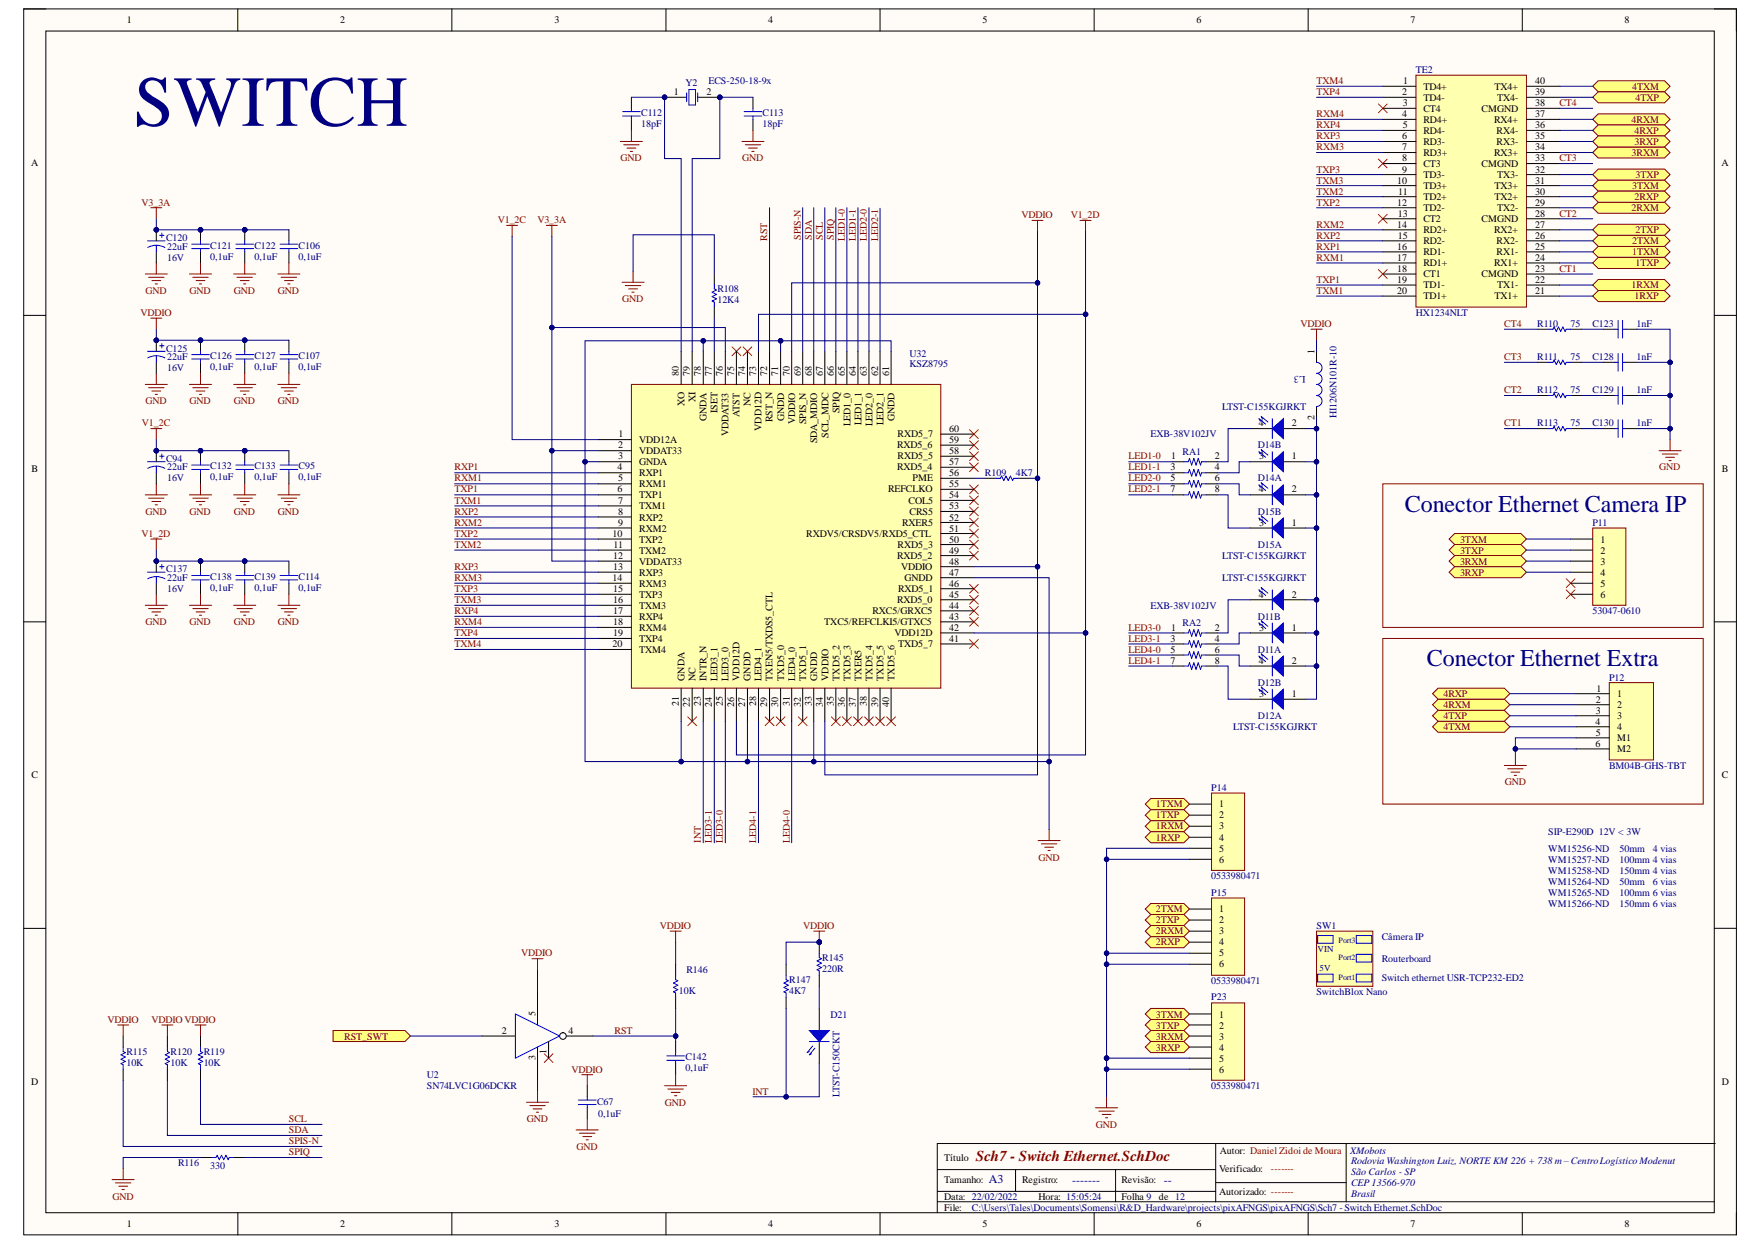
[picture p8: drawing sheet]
<svg xmlns="http://www.w3.org/2000/svg" width="297mm" height="210mm" viewBox="0 0 297 210" stroke-linecap="round" stroke-linejoin="round" font-family="sans-serif">
<defs><g id="words">
<text font-size="12.1" fill="#000080" x="22.6" y="21.2">SWITCH</text>
<g font-size="4.1" fill="#000080">
<text x="236.8" y="86.2">Conector Ethernet Camera IP</text>
<text x="240.5" y="112.3">Conector Ethernet Extra</text>
</g>
<text font-size="2.5" fill="#800000" x="164.5" y="195.6">Sch7 - Switch Ethernet.SchDoc</text>
<g font-size="2" fill="#000080">
<text x="166.7" y="199.2">A3</text>
<text x="180.7" y="199.4">-------</text>
<text x="196.2" y="199.4">--</text>
</g>
<g font-size="1.7">
<text x="21.4" y="3.9">1</text>
<text x="57.3" y="3.9">2</text>
<text x="93.5" y="3.9">3</text>
<text x="129.5" y="3.9">4</text>
<text x="165.6" y="3.9">5</text>
<text x="201.7" y="3.9">6</text>
<text x="237.8" y="3.9">7</text>
<text x="273.9" y="3.9">8</text>
<text x="113.6" y="16.1">1</text>
<text x="119.1" y="16.1">2</text>
<text x="236.4" y="16.1">2</text>
<text x="236.5" y="17.9">3</text>
<text x="236.6" y="14.2">1</text>
<text x="240" y="15.1">TD4+</text>
<text x="240" y="17">TD4-</text>
<text x="252" y="15.1">TX4+</text>
<text x="252.4" y="17">TX4-</text>
<text x="258.8" y="17.9">38</text>
<text x="258.8" y="16.1">39</text>
<text x="258.8" y="14.2">40</text>
<text x="236.4" y="19.8">4</text>
<text x="236.4" y="23.5">6</text>
<text x="236.5" y="21.6">5</text>
<text x="240" y="18.8">CT4</text>
<text x="240" y="20.7">RD4+</text>
<text x="240" y="22.6">RD4-</text>
<text x="249.8" y="18.8">CMGND</text>
<text x="251.9" y="20.7">RX4+</text>
<text x="252.3" y="22.6">RX4-</text>
<text x="258.8" y="23.5">35</text>
<text x="258.8" y="21.6">36</text>
<text x="258.8" y="19.8">37</text>
<text x="5.2" y="27.9">A</text>
<text x="236.4" y="25.3">7</text>
<text x="236.4" y="27.2">8</text>
<text x="236.4" y="29.1">9</text>
<text x="240" y="24.4">RD3-</text>
<text x="240" y="26.3">RD3+</text>
<text x="240" y="28.1">CT3</text>
<text x="240" y="30">TD3-</text>
<text x="249.8" y="28.1">CMGND</text>
<text x="251.9" y="26.3">RX3+</text>
<text x="252.3" y="24.4">RX3-</text>
<text x="252.4" y="30">TX3-</text>
<text x="258.8" y="29.1">32</text>
<text x="258.8" y="27.2">33</text>
<text x="258.8" y="25.3">34</text>
<text x="290.2" y="27.9">A</text>
<text x="235.6" y="30.9">10</text>
<text x="235.6" y="34.6">12</text>
<text x="235.7" y="32.8">11</text>
<text x="240" y="31.9">TD3+</text>
<text x="240" y="33.7">TD2+</text>
<text x="240" y="35.6">TD2-</text>
<text x="252" y="33.7">TX2+</text>
<text x="252" y="31.9">TX3+</text>
<text x="252.4" y="35.6">TX2-</text>
<text x="258.8" y="34.6">29</text>
<text x="258.8" y="32.8">30</text>
<text x="258.8" y="30.9">31</text>
<text x="235.6" y="38.4">14</text>
<text x="235.6" y="36.5">13</text>
<text x="235.6" y="40.2">15</text>
<text x="240" y="37.4">CT2</text>
<text x="240" y="39.3">RD2+</text>
<text x="240" y="41.1">RD2-</text>
<text x="249.8" y="37.4">CMGND</text>
<text x="251.9" y="39.3">RX2+</text>
<text x="252.3" y="41.1">RX2-</text>
<text x="258.8" y="40.2">26</text>
<text x="258.8" y="38.4">27</text>
<text x="258.8" y="36.5">28</text>
<text x="235.6" y="42.1">16</text>
<text x="235.6" y="43.9">17</text>
<text x="235.6" y="45.8">18</text>
<text x="235.6" y="47.6">19</text>
<text x="240" y="43">RD1-</text>
<text x="240" y="44.9">RD1+</text>
<text x="240" y="46.7">CT1</text>
<text x="249.8" y="46.7">CMGND</text>
<text x="251.9" y="44.9">RX1+</text>
<text x="252.3" y="43">RX1-</text>
<text x="258.8" y="47.6">22</text>
<text x="258.8" y="45.8">23</text>
<text x="258.8" y="43.9">24</text>
<text x="258.8" y="42.1">25</text>
<text x="235.6" y="49.5">20</text>
<text x="240" y="48.6">TD1-</text>
<text x="240" y="50.4">TD1+</text>
<text x="252" y="50.4">TX1+</text>
<text x="252.4" y="48.6">TX1-</text>
<text x="258.8" y="49.5">21</text>
<text x="221.6" y="59.6" transform="rotate(-90 221.6 59.6)">1</text>
<text x="114.4" y="63.3" transform="rotate(-90 114.4 63.3)">80</text>
<text x="116.3" y="63.3" transform="rotate(-90 116.3 63.3)">79</text>
<text x="118.2" y="63.3" transform="rotate(-90 118.2 63.3)">78</text>
<text x="120" y="63.3" transform="rotate(-90 120 63.3)">77</text>
<text x="121.9" y="63.3" transform="rotate(-90 121.9 63.3)">76</text>
<text x="123.7" y="63.3" transform="rotate(-90 123.7 63.3)">75</text>
<text x="125.6" y="63.3" transform="rotate(-90 125.6 63.3)">74</text>
<text x="127.5" y="63.3" transform="rotate(-90 127.5 63.3)">73</text>
<text x="129.3" y="63.3" transform="rotate(-90 129.3 63.3)">72</text>
<text x="131.2" y="63.3" transform="rotate(-90 131.2 63.3)">71</text>
<text x="133.1" y="63.3" transform="rotate(-90 133.1 63.3)">70</text>
<text x="135" y="63.3" transform="rotate(-90 135 63.3)">69</text>
<text x="136.9" y="63.3" transform="rotate(-90 136.9 63.3)">68</text>
<text x="138.7" y="63.3" transform="rotate(-90 138.7 63.3)">67</text>
<text x="140.6" y="63.3" transform="rotate(-90 140.6 63.3)">66</text>
<text x="142.4" y="63.3" transform="rotate(-90 142.4 63.3)">65</text>
<text x="144.3" y="63.3" transform="rotate(-90 144.3 63.3)">64</text>
<text x="146.2" y="63.3" transform="rotate(-90 146.2 63.3)">63</text>
<text x="148" y="63.3" transform="rotate(-90 148 63.3)">62</text>
<text x="149.9" y="63.3" transform="rotate(-90 149.9 63.3)">61</text>
<text x="115.4" y="68.4" transform="rotate(-90 115.4 68.4)">XO</text>
<text x="117.2" y="67.8" transform="rotate(-90 117.2 67.8)">XI</text>
<text x="119.1" y="70.9" transform="rotate(-90 119.1 70.9)">GNDA</text>
<text x="121" y="69.5" transform="rotate(-90 121 69.5)">ISET</text>
<text x="124.7" y="70.2" transform="rotate(-90 124.7 70.2)">ATST</text>
<text x="126.5" y="68.3" transform="rotate(-90 126.5 68.3)">NC</text>
<text x="130.3" y="71.1" transform="rotate(-90 130.3 71.1)">RST_N</text>
<text x="132.2" y="70.9" transform="rotate(-90 132.2 70.9)">GNDD</text>
<text x="134.1" y="71.4" transform="rotate(-90 134.1 71.4)">VDDIO</text>
<text x="135.9" y="71.5" transform="rotate(-90 135.9 71.5)">SPIS_N</text>
<text x="141.5" y="69.6" transform="rotate(-90 141.5 69.6)">SPIQ</text>
<text x="143.4" y="71.8" transform="rotate(-90 143.4 71.8)">LED1_0</text>
<text x="145.2" y="71.6" transform="rotate(-90 145.2 71.6)">LED1_1</text>
<text x="147.1" y="71.8" transform="rotate(-90 147.1 71.8)">LED2_0</text>
<text x="148.9" y="71.6" transform="rotate(-90 148.9 71.6)">LED2_1</text>
<text x="150.8" y="70.9" transform="rotate(-90 150.8 70.9)">GNDD</text>
<text x="212.2" y="71.8">4</text>
<text x="217.8" y="71.8">2</text>
<text x="221.6" y="70.7" transform="rotate(-90 221.6 70.7)">2</text>
<text x="104.2" y="75.5">2</text>
<text x="104.2" y="77.4">3</text>
<text x="104.3" y="73.7">1</text>
<text x="107.8" y="74.6">VDD12A</text>
<text x="107.8" y="76.5">VDDAT33</text>
<text x="122.8" y="73.5" transform="rotate(-90 122.8 73.5)">VDDAT33</text>
<text x="128.4" y="72.6" transform="rotate(-90 128.4 72.6)">VDD12D</text>
<text x="137.8" y="74.7" transform="rotate(-90 137.8 74.7)">SDA_MDIO</text>
<text x="139.6" y="73.8" transform="rotate(-90 139.6 73.8)">SCL_MDC</text>
<text x="151.2" y="75.5">RXD5_6</text>
<text x="151.3" y="77.4">RXD5_5</text>
<text x="151.3" y="73.7">RXD5_7</text>
<text x="160" y="76.5">58</text>
<text x="160" y="74.6">59</text>
<text x="160" y="72.7">60</text>
<text x="197.4" y="77.4">1</text>
<text x="204.8" y="77.4">2</text>
<text x="212.3" y="77.4">3</text>
<text x="217.8" y="77.4">1</text>
<text x="5.3" y="79.5">B</text>
<text x="104.1" y="79.2">4</text>
<text x="104.1" y="83">6</text>
<text x="104.2" y="81.1">5</text>
<text x="107.8" y="78.3">GNDA</text>
<text x="107.8" y="80.2">RXP1</text>
<text x="107.8" y="82">RXM1</text>
<text x="107.8" y="83.9">TXP1</text>
<text x="149.7" y="83">REFCLKO</text>
<text x="151.2" y="79.2">RXD5_4</text>
<text x="153.9" y="81.1">PME</text>
<text x="160" y="78.3">57</text>
<text x="160" y="83.9">54</text>
<text x="160" y="82">55</text>
<text x="160" y="80.2">56</text>
<text x="197.3" y="79.2">3</text>
<text x="197.3" y="81.1">5</text>
<text x="197.3" y="83">7</text>
<text x="204.8" y="79.2">4</text>
<text x="204.8" y="81.1">6</text>
<text x="204.8" y="83">8</text>
<text x="212.2" y="83">4</text>
<text x="217.8" y="83">2</text>
<text x="290.3" y="79.5">B</text>
<text x="104.2" y="84.8">7</text>
<text x="104.2" y="86.7">8</text>
<text x="104.2" y="88.6">9</text>
<text x="107.8" y="85.8">TXM1</text>
<text x="107.8" y="87.7">RXP2</text>
<text x="107.8" y="89.6">RXM2</text>
<text x="152.1" y="88.6">RXER5</text>
<text x="153.2" y="84.8">COL5</text>
<text x="153.3" y="86.7">CRS5</text>
<text x="160" y="85.8">53</text>
<text x="160" y="89.6">51</text>
<text x="160" y="87.7">52</text>
<text x="212.3" y="88.6">3</text>
<text x="217.8" y="88.6">1</text>
<text x="103.3" y="90.5">10</text>
<text x="103.4" y="94.2">12</text>
<text x="103.4" y="92.3">11</text>
<text x="107.8" y="91.4">TXP2</text>
<text x="107.8" y="93.3">TXM2</text>
<text x="107.8" y="95.1">VDDAT33</text>
<text x="135.9" y="90.5">RXDV5/CRSDV5/RXD5_CTL</text>
<text x="151.2" y="94.2">RXD5_2</text>
<text x="151.3" y="92.3">RXD5_3</text>
<text x="160" y="95.1">48</text>
<text x="160" y="93.3">49</text>
<text x="160" y="91.4">50</text>
<text x="269.8" y="91.4">1</text>
<text x="269.8" y="93.3">2</text>
<text x="269.8" y="95.1">3</text>
<text x="103.3" y="97.9">14</text>
<text x="103.4" y="96.1">13</text>
<text x="103.4" y="99.8">15</text>
<text x="103.4" y="101.6">16</text>
<text x="107.8" y="97">RXP3</text>
<text x="107.8" y="98.8">RXM3</text>
<text x="107.8" y="100.7">TXP3</text>
<text x="151.2" y="101.6">RXD5_0</text>
<text x="151.4" y="99.8">RXD5_1</text>
<text x="151.9" y="96.1">VDDIO</text>
<text x="152.5" y="97.9">GNDD</text>
<text x="160" y="100.7">45</text>
<text x="160" y="98.8">46</text>
<text x="160" y="97">47</text>
<text x="212.2" y="100.7">4</text>
<text x="217.8" y="100.7">2</text>
<text x="269.8" y="97">4</text>
<text x="269.8" y="98.8">5</text>
<text x="269.8" y="100.7">6</text>
<text x="103.4" y="103.5">17</text>
<text x="103.4" y="105.3">18</text>
<text x="103.4" y="107.2">19</text>
<text x="107.8" y="102.6">TXM3</text>
<text x="107.8" y="104.4">RXP4</text>
<text x="107.8" y="106.3">RXM4</text>
<text x="139" y="105.3">TXC5/REFCLKI5/GTXC5</text>
<text x="147.1" y="103.5">RXC5/GRXC5</text>
<text x="150.8" y="107.2">VDD12D</text>
<text x="160" y="106.3">42</text>
<text x="160" y="104.4">43</text>
<text x="160" y="102.6">44</text>
<text x="197.4" y="106.3">1</text>
<text x="204.8" y="106.3">2</text>
<text x="212.3" y="106.3">3</text>
<text x="217.8" y="106.3">1</text>
<text x="103.3" y="109.1">20</text>
<text x="107.8" y="108.1">TXP4</text>
<text x="107.8" y="110">TXM4</text>
<text x="151.4" y="109.1">TXD5_7</text>
<text x="160" y="108.1">41</text>
<text x="197.3" y="108.1">3</text>
<text x="197.3" y="110">5</text>
<text x="197.3" y="111.9">7</text>
<text x="204.8" y="108.1">4</text>
<text x="204.8" y="110">6</text>
<text x="204.8" y="111.9">8</text>
<text x="212.2" y="111.9">4</text>
<text x="217.8" y="111.9">2</text>
<text x="114.4" y="118.9" transform="rotate(-90 114.4 118.9)">21</text>
<text x="115.4" y="114.6" transform="rotate(-90 115.4 114.6)">GNDA</text>
<text x="116.3" y="119" transform="rotate(-90 116.3 119)">22</text>
<text x="117.2" y="114.6" transform="rotate(-90 117.2 114.6)">NC</text>
<text x="118.2" y="119" transform="rotate(-90 118.2 119)">23</text>
<text x="119.1" y="114.6" transform="rotate(-90 119.1 114.6)">INTR_N</text>
<text x="120" y="119" transform="rotate(-90 120 119)">24</text>
<text x="121" y="114.6" transform="rotate(-90 121 114.6)">LED3_1</text>
<text x="121.9" y="119" transform="rotate(-90 121.9 119)">25</text>
<text x="122.8" y="114.6" transform="rotate(-90 122.8 114.6)">LED3_0</text>
<text x="123.7" y="119" transform="rotate(-90 123.7 119)">26</text>
<text x="124.7" y="114.6" transform="rotate(-90 124.7 114.6)">VDD12D</text>
<text x="125.6" y="119" transform="rotate(-90 125.6 119)">27</text>
<text x="126.5" y="114.6" transform="rotate(-90 126.5 114.6)">GNDD</text>
<text x="127.5" y="119" transform="rotate(-90 127.5 119)">28</text>
<text x="128.4" y="114.6" transform="rotate(-90 128.4 114.6)">LED4_1</text>
<text x="129.3" y="119" transform="rotate(-90 129.3 119)">29</text>
<text x="130.3" y="114.6" transform="rotate(-90 130.3 114.6)">TXEN5/TXDS5_CTL</text>
<text x="131.2" y="119" transform="rotate(-90 131.2 119)">30</text>
<text x="132.2" y="114.6" transform="rotate(-90 132.2 114.6)">TXD5_0</text>
<text x="133.1" y="118.9" transform="rotate(-90 133.1 118.9)">31</text>
<text x="134.1" y="114.6" transform="rotate(-90 134.1 114.6)">LED4_0</text>
<text x="135" y="119" transform="rotate(-90 135 119)">32</text>
<text x="135.9" y="114.6" transform="rotate(-90 135.9 114.6)">TXD5_1</text>
<text x="136.9" y="119" transform="rotate(-90 136.9 119)">33</text>
<text x="137.8" y="114.6" transform="rotate(-90 137.8 114.6)">GNDD</text>
<text x="138.7" y="119" transform="rotate(-90 138.7 119)">34</text>
<text x="139.6" y="114.6" transform="rotate(-90 139.6 114.6)">VDDIO</text>
<text x="140.6" y="119" transform="rotate(-90 140.6 119)">35</text>
<text x="141.5" y="114.6" transform="rotate(-90 141.5 114.6)">TXD5_2</text>
<text x="142.4" y="119" transform="rotate(-90 142.4 119)">36</text>
<text x="143.4" y="114.6" transform="rotate(-90 143.4 114.6)">TXD5_3</text>
<text x="144.3" y="119" transform="rotate(-90 144.3 119)">37</text>
<text x="145.2" y="114.6" transform="rotate(-90 145.2 114.6)">TXER5</text>
<text x="146.2" y="119" transform="rotate(-90 146.2 119)">38</text>
<text x="147.1" y="114.6" transform="rotate(-90 147.1 114.6)">TXD5_4</text>
<text x="148" y="119" transform="rotate(-90 148 119)">39</text>
<text x="148.9" y="114.6" transform="rotate(-90 148.9 114.6)">TXD5_5</text>
<text x="149.9" y="119" transform="rotate(-90 149.9 119)">40</text>
<text x="150.8" y="114.6" transform="rotate(-90 150.8 114.6)">TXD5_6</text>
<text x="212.3" y="117.4">3</text>
<text x="217.8" y="117.4">1</text>
<text x="269.1" y="118.4">2</text>
<text x="269.1" y="116.5">1</text>
<text x="272.6" y="117.4">1</text>
<text x="272.6" y="119.3">2</text>
<text x="269" y="122.1">4</text>
<text x="269" y="125.8">6</text>
<text x="269.1" y="120.2">3</text>
<text x="269.1" y="123.9">5</text>
<text x="272.6" y="121.1">3</text>
<text x="272.6" y="123">4</text>
<text x="272.6" y="124.9">M1</text>
<text x="5.3" y="131.1">C</text>
<text x="272.6" y="126.7">M2</text>
<text x="290.3" y="131.1">C</text>
<text x="205.5" y="136">1</text>
<text x="205.5" y="137.9">2</text>
<text x="205.5" y="139.7">3</text>
<text x="205.5" y="141.6">4</text>
<text x="205.5" y="143.5">5</text>
<text x="205.5" y="145.3">6</text>
<text x="205.5" y="153.7">1</text>
<text x="205.5" y="155.5">2</text>
<text x="205.5" y="157.4">3</text>
<text x="205.5" y="159.2">4</text>
<text x="205.5" y="161.1">5</text>
<text x="205.5" y="163">6</text>
<text x="90.2" y="171.2" transform="rotate(-90 90.2 171.2)">5</text>
<text x="205.5" y="171.4">1</text>
<text x="205.5" y="173.3">2</text>
<text x="84.6" y="174.2">2</text>
<text x="90.2" y="178.6" transform="rotate(-90 90.2 178.6)">3</text>
<text x="92.1" y="177.6" transform="rotate(-90 92.1 177.6)">1</text>
<text x="95.8" y="174.2">4</text>
<text x="205.5" y="175.1">3</text>
<text x="205.5" y="177">4</text>
<text x="205.5" y="178.8">5</text>
<text x="5.2" y="182.7">D</text>
<text x="205.5" y="180.7">6</text>
<text x="290.3" y="182.7">D</text>
<text x="159.2" y="195.6">Título</text>
<text x="205.5" y="197.4">Verificado:</text>
<text x="205.6" y="194.5">Autor: Daniel Zidoi de Moura</text>
<text x="159.2" y="199.3">Tamanho:</text>
<text x="159.2" y="202.1">Data: 22/02/2022</text>
<text x="159.2" y="203.9">File:</text>
<text x="172.3" y="199.3">Registro:</text>
<text x="175.1" y="202.1">Hora: 15:05:24</text>
<text x="189" y="199.3">Revisão:</text>
<text x="189" y="202.1">Folha 9</text>
<text x="195.4" y="202.1">de 12</text>
<text x="205.5" y="201.3">Autorizado: -------</text>
<text x="21.4" y="206.7">1</text>
<text x="57.3" y="206.7">2</text>
<text x="93.5" y="206.7">3</text>
<text x="129.5" y="206.7">4</text>
<text x="165.6" y="206.7">5</text>
<text x="201.7" y="206.7">6</text>
<text x="237.8" y="206.7">7</text>
<text x="273.9" y="206.7">8</text>
</g>
<g font-size="1.7" fill="#000080">
<text x="115.5" y="14.5">Y2</text>
<text x="119.4" y="14.2">ECS-250-18-9x</text>
<text x="238.7" y="12.3">TE2</text>
<text x="108.1" y="21.4">18pF</text>
<text x="108.1" y="19.5">C112</text>
<text x="128.6" y="21.4">18pF</text>
<text x="128.6" y="19.5">C113</text>
<text x="28" y="40.6">C120</text>
<text x="35.4" y="41.9">C121</text>
<text x="42.9" y="41.9">C122</text>
<text x="50.3" y="41.9">C106</text>
<text x="28.2" y="42.1">22uF</text>
<text x="28.2" y="43.9">16V</text>
<text x="35.4" y="43.8">0,1uF</text>
<text x="42.9" y="43.8">0,1uF</text>
<text x="50.3" y="43.8">0,1uF</text>
<text x="121" y="51.1">12K4</text>
<text x="121" y="49.3">R108</text>
<text x="238.7" y="53.2">HX1234NLT</text>
<text x="28" y="59.2">C125</text>
<text x="259.2" y="55.1">R110</text>
<text x="264.7" y="55.1">75</text>
<text x="268.5" y="55.1">C123</text>
<text x="275.9" y="55.1">1nF</text>
<text x="28.2" y="60.7">22uF</text>
<text x="28.2" y="62.5">16V</text>
<text x="35.4" y="62.3">0,1uF</text>
<text x="35.4" y="60.5">C126</text>
<text x="42.9" y="62.3">0,1uF</text>
<text x="42.9" y="60.5">C127</text>
<text x="50.3" y="62.3">0,1uF</text>
<text x="50.3" y="60.5">C107</text>
<text x="153.3" y="60.2">U32</text>
<text x="153.3" y="61.8">KSZ8795</text>
<text x="220.1" y="63.3" transform="rotate(-180 220.1 63.3)">L3</text>
<text x="259.2" y="60.7">R111</text>
<text x="264.7" y="60.7">75</text>
<text x="268.5" y="60.7">C128</text>
<text x="275.9" y="60.7">1nF</text>
<text x="206" y="69">LTST-C155KGJRKT</text>
<text x="225.3" y="70.4" transform="rotate(-90 225.3 70.4)">HI1206N101R-10</text>
<text x="259.2" y="66.2">R112</text>
<text x="259.2" y="71.8">R113</text>
<text x="264.7" y="66.2">75</text>
<text x="264.7" y="71.8">75</text>
<text x="268.5" y="66.2">C129</text>
<text x="268.5" y="71.8">C130</text>
<text x="275.9" y="66.2">1nF</text>
<text x="275.9" y="71.8">1nF</text>
<text x="28" y="77.8">C94</text>
<text x="193.9" y="73.7">EXB-38V102JV</text>
<text x="199.4" y="76.7">RA1</text>
<text x="212" y="75.5">D14B</text>
<text x="28.2" y="79.2">22uF</text>
<text x="28.2" y="81.1">16V</text>
<text x="35.4" y="80.9">0,1uF</text>
<text x="35.4" y="79.1">C132</text>
<text x="42.9" y="80.9">0,1uF</text>
<text x="42.9" y="79.1">C133</text>
<text x="50.3" y="80.9">0,1uF</text>
<text x="50.3" y="79.1">C95</text>
<text x="166" y="80.2">R109</text>
<text x="171.3" y="80.2">4K7</text>
<text x="212" y="81.1">D14A</text>
<text x="212" y="86.7">D15B</text>
<text x="268.5" y="88.6">P11</text>
<text x="206" y="94.2">LTST-C155KGJRKT</text>
<text x="212" y="92.3">D15A</text>
<text x="28" y="96.4">C137</text>
<text x="28.2" y="97.9">22uF</text>
<text x="28.2" y="99.8">16V</text>
<text x="35.4" y="99.5">0,1uF</text>
<text x="35.4" y="97.7">C138</text>
<text x="42.9" y="99.5">0,1uF</text>
<text x="42.9" y="97.7">C139</text>
<text x="50.3" y="99.5">0,1uF</text>
<text x="50.3" y="97.7">C114</text>
<text x="206" y="97.9">LTST-C155KGJRKT</text>
<text x="193.9" y="102.6">EXB-38V102JV</text>
<text x="199.4" y="105.5">RA2</text>
<text x="212" y="104.4">D11B</text>
<text x="268.5" y="103.5">53047-0610</text>
<text x="212" y="110">D11A</text>
<text x="212" y="115.6">D12B</text>
<text x="271.3" y="114.6">P12</text>
<text x="207.9" y="123">LTST-C155KGJRKT</text>
<text x="212" y="121.1">D12A</text>
<text x="271.3" y="129.5">BM04B-GHS-TBT</text>
<text x="204.2" y="133.2">P14</text>
<text x="261" y="143.5">WM15256-ND</text>
<text x="261" y="140.7">SIP-E290D 12V &lt; 3W</text>
<text x="273" y="143.5">50mm</text>
<text x="278.7" y="143.5">4 vias</text>
<text x="204.2" y="148.1">0533980471</text>
<text x="261" y="149">WM15264-ND</text>
<text x="261" y="147.2">WM15258-ND</text>
<text x="261" y="145.3">WM15257-ND</text>
<text x="273" y="147.2">150mm 4 vias</text>
<text x="273" y="145.3">100mm 4 vias</text>
<text x="273" y="149">50mm</text>
<text x="278.7" y="149">6 vias</text>
<text x="204.2" y="150.9">P15</text>
<text x="261" y="150.9">WM15265-ND</text>
<text x="261" y="152.7">WM15266-ND</text>
<text x="273" y="150.9">100mm 6 vias</text>
<text x="273" y="152.7">150mm 6 vias</text>
<text x="138.6" y="161.9">R145</text>
<text x="221.9" y="156.5">SW1</text>
<text x="232.9" y="158.3">Câmera IP</text>
<text x="114.4" y="167.4">10K</text>
<text x="115.7" y="163.9">R146</text>
<text x="133" y="167.4">4K7</text>
<text x="133" y="165.6">R147</text>
<text x="138.6" y="163.7">220R</text>
<text x="204.2" y="165.8">0533980471</text>
<text x="221.9" y="167.6">SwitchBlox Nano</text>
<text x="232.9" y="165.2">Switch ethernet USR-TCP232-ED2</text>
<text x="232.9" y="162">Routerboard</text>
<text x="140" y="171.4">D21</text>
<text x="204.2" y="168.5">P23</text>
<text x="21.3" y="179.5">10K</text>
<text x="21.3" y="177.7">R115</text>
<text x="28.8" y="179.5">10K</text>
<text x="28.8" y="177.7">R120</text>
<text x="34.3" y="179.5">10K</text>
<text x="34.3" y="177.7">R119</text>
<text x="115.5" y="178.6">C142</text>
<text x="72" y="181.6">U2</text>
<text x="72" y="183.5">SN74LVC1G06DCKR</text>
<text x="115.5" y="180.5">0,1uF</text>
<text x="141.5" y="184.8" transform="rotate(-90 141.5 184.8)">LTST-C150CKT</text>
<text x="204.2" y="183.5">0533980471</text>
<text x="100.7" y="186.1">C67</text>
<text x="100.8" y="188.1">0,1uF</text>
<text x="30" y="196.5">R116</text>
<text x="35.4" y="197">330</text>
<text x="227.6" y="194.5">XMobots</text>
<text x="227.8" y="196.1">Rodovia Washington Luiz, NORTE KM 226 + 738 m– CentroLogístico Modenut</text>
<text x="227.8" y="197.9">São Carlos - SP</text>
<text x="163.8" y="203.9">C:\Users\Tales\Documents\Somensi\R&amp;D_Hardware\projects\pixAFNGS\pixAFNGS\Sch7 -Switch Ethernet.SchDoc</text>
<text x="227.8" y="199.8">CEP 13566-970</text>
<text x="227.8" y="201.7">Brasil</text>
</g>
<g font-size="1.7" fill="#800000">
<text x="221.9" y="16.1">TXP4</text>
<text x="221.9" y="14.2">TXM4</text>
<text x="262.9" y="17.9">CT4</text>
<text x="275.1" y="15.1">4TXM</text>
<text x="275.7" y="17">4TXP</text>
<text x="221.9" y="23.5">RXP3</text>
<text x="221.9" y="21.6">RXP4</text>
<text x="221.9" y="19.8">RXM4</text>
<text x="275.1" y="20.7">4RXM</text>
<text x="275.6" y="22.6">4RXP</text>
<text x="104.6" y="27.2">GND</text>
<text x="125.1" y="27.2">GND</text>
<text x="221.9" y="25.3">RXM3</text>
<text x="221.9" y="29.1">TXP3</text>
<text x="262.9" y="27.2">CT3</text>
<text x="275.1" y="26.3">3RXM</text>
<text x="275.6" y="24.4">3RXP</text>
<text x="275.7" y="30">3TXP</text>
<text x="23.9" y="34.6">V3_3A</text>
<text x="221.9" y="34.6">TXP2</text>
<text x="221.9" y="32.8">TXM2</text>
<text x="221.9" y="30.9">TXM3</text>
<text x="275.1" y="35.6">2RXM</text>
<text x="275.1" y="31.9">3TXM</text>
<text x="275.6" y="33.7">2RXP</text>
<text x="83.9" y="37.6">V1_2C</text>
<text x="90.6" y="37.6">V3_3A</text>
<text x="129.3" y="40.6" transform="rotate(-90 129.3 40.6)">RST</text>
<text x="135" y="40.4" transform="rotate(-90 135 40.4)">SPIS-N</text>
<text x="136.9" y="40.4" transform="rotate(-90 136.9 40.4)">SDA</text>
<text x="138.7" y="40.4" transform="rotate(-90 138.7 40.4)">SCL</text>
<text x="140.6" y="40.4" transform="rotate(-90 140.6 40.4)">SPIQ</text>
<text x="142.4" y="40.6" transform="rotate(-90 142.4 40.6)">LED1-0</text>
<text x="144.3" y="40.6" transform="rotate(-90 144.3 40.6)">LED1-1</text>
<text x="146.2" y="40.6" transform="rotate(-90 146.2 40.6)">LED2-0</text>
<text x="148" y="40.6" transform="rotate(-90 148 40.6)">LED2-1</text>
<text x="172.2" y="36.8">VDDIO</text>
<text x="180.5" y="36.8">V1_2D</text>
<text x="221.9" y="40.2">RXP2</text>
<text x="221.9" y="38.4">RXM2</text>
<text x="262.9" y="36.5">CT2</text>
<text x="275.1" y="41.1">2TXM</text>
<text x="275.7" y="39.3">2TXP</text>
<text x="221.9" y="42.1">RXP1</text>
<text x="221.9" y="43.9">RXM1</text>
<text x="221.9" y="47.6">TXP1</text>
<text x="262.9" y="45.8">CT1</text>
<text x="275.1" y="43">1TXM</text>
<text x="275.7" y="44.9">1TXP</text>
<text x="23.7" y="53.2">VDDIO</text>
<text x="24.5" y="49.5">GND</text>
<text x="32" y="49.5">GND</text>
<text x="39.4" y="49.5">GND</text>
<text x="46.9" y="49.5">GND</text>
<text x="104.9" y="50.9">GND</text>
<text x="221.9" y="49.5">TXM1</text>
<text x="275.1" y="48.6">1RXM</text>
<text x="275.6" y="50.4">1RXP</text>
<text x="219.2" y="55.1">VDDIO</text>
<text x="253.6" y="55.1">CT4</text>
<text x="253.6" y="60.7">CT3</text>
<text x="23.9" y="71.8">V1_2C</text>
<text x="24.5" y="68.1">GND</text>
<text x="32" y="68.1">GND</text>
<text x="39.4" y="68.1">GND</text>
<text x="46.9" y="68.1">GND</text>
<text x="253.6" y="66.2">CT2</text>
<text x="253.6" y="71.8">CT1</text>
<text x="190.2" y="77.4">LED1-0</text>
<text x="76.6" y="79.2">RXP1</text>
<text x="76.6" y="81.1">RXM1</text>
<text x="76.6" y="83">TXP1</text>
<text x="190.2" y="79.2">LED1-1</text>
<text x="190.2" y="81.1">LED2-0</text>
<text x="190.2" y="83">LED2-1</text>
<text x="279.7" y="79.2">GND</text>
<text x="24.5" y="86.7">GND</text>
<text x="32" y="86.7">GND</text>
<text x="39.4" y="86.7">GND</text>
<text x="46.9" y="86.7">GND</text>
<text x="76.6" y="84.8">TXM1</text>
<text x="76.6" y="86.7">RXP2</text>
<text x="76.6" y="88.6">RXM2</text>
<text x="23.9" y="90.5">V1_2D</text>
<text x="76.6" y="90.5">TXP2</text>
<text x="76.6" y="92.3">TXM2</text>
<text x="246.1" y="91.4">3TXM</text>
<text x="246.1" y="93.3">3TXP</text>
<text x="246.1" y="95.1">3RXM</text>
<text x="76.6" y="96.1">RXP3</text>
<text x="76.6" y="97.9">RXM3</text>
<text x="76.6" y="99.8">TXP3</text>
<text x="76.6" y="101.6">TXM3</text>
<text x="246.1" y="97">3RXP</text>
<text x="24.5" y="105.3">GND</text>
<text x="32" y="105.3">GND</text>
<text x="39.4" y="105.3">GND</text>
<text x="46.9" y="105.3">GND</text>
<text x="76.6" y="103.5">RXP4</text>
<text x="76.6" y="105.3">RXM4</text>
<text x="76.6" y="107.2">TXP4</text>
<text x="190.2" y="106.3">LED3-0</text>
<text x="76.6" y="109.1">TXM4</text>
<text x="190.2" y="108.1">LED3-1</text>
<text x="190.2" y="110">LED4-0</text>
<text x="190.2" y="111.9">LED4-1</text>
<text x="243.3" y="119.3">4RXM</text>
<text x="243.3" y="117.4">4RXP</text>
<text x="243.3" y="123">4TXM</text>
<text x="243.3" y="121.1">4TXP</text>
<text x="194.9" y="136">1TXM</text>
<text x="194.9" y="137.9">1TXP</text>
<text x="253.7" y="132.3">GND</text>
<text x="118.2" y="141.9" transform="rotate(-90 118.2 141.9)">INT</text>
<text x="120" y="141.9" transform="rotate(-90 120 141.9)">LED3-1</text>
<text x="121.9" y="141.9" transform="rotate(-90 121.9 141.9)">LED3-0</text>
<text x="127.5" y="141.9" transform="rotate(-90 127.5 141.9)">LED4-1</text>
<text x="133.1" y="141.9" transform="rotate(-90 133.1 141.9)">LED4-0</text>
<text x="194.9" y="139.7">1RXM</text>
<text x="194.9" y="141.6">1RXP</text>
<text x="175.1" y="145">GND</text>
<text x="194.9" y="153.7">2TXM</text>
<text x="194.9" y="155.5">2TXP</text>
<text x="87.9" y="161.1">VDDIO</text>
<text x="111.2" y="156.5">VDDIO</text>
<text x="135.4" y="156.5">VDDIO</text>
<text x="194.9" y="157.4">2RXM</text>
<text x="194.9" y="159.2">2RXP</text>
<text x="18.1" y="172.3">VDDIO</text>
<text x="25.5" y="172.3">VDDIO VDDIO</text>
<text x="194.9" y="171.4">3TXM</text>
<text x="194.9" y="173.3">3TXP</text>
<text x="58" y="175.1">RST_SWT</text>
<text x="103.6" y="174.2">RST</text>
<text x="194.9" y="175.1">3RXM</text>
<text x="194.9" y="177">3RXP</text>
<text x="96.3" y="180.7">VDDIO</text>
<text x="126.9" y="184.4">INT</text>
<text x="48.7" y="189.1">SCL</text>
<text x="48.7" y="190.9">SDA</text>
<text x="88.8" y="189.1">GND</text>
<text x="112.1" y="186.3">GND</text>
<text x="184.7" y="190">GND</text>
<text x="48.7" y="192.8">SPIS-N</text>
<text x="48.7" y="194.6">SPIQ</text>
<text x="97.2" y="193.7">GND</text>
<text x="214.2" y="197.4">-------</text>
<text x="18.9" y="202.1">GND</text>
</g>
<g font-size="1.5" fill="#000080">
<text x="222.1" y="160.4">VIN</text>
<text x="222.4" y="163.6">5V</text>
</g>
<g font-size="1.4" fill="#000080">
<text x="225.7" y="158.8">Port3</text>
<text x="225.7" y="161.8">Port2</text>
<text x="225.7" y="165.2">Port1</text>
</g>
</g></defs>
<path d="M4 1.5h288.7v206.5h-288.7z" fill-rule="evenodd" fill="#fffcf8"/>
<path d="M4 1.5h288.7v206.5h-288.7z" fill="none" stroke="#000" stroke-width=".17"/>
<path d="M7.7 5.2h281.3v199.1h-281.3z" fill-rule="evenodd" fill="#fffcf8"/>
<g fill="none" stroke="#000" stroke-width=".17">
<path d="M4 1.5h3.7M7.7 5.2h281.3v199.1h-281.3zM40.1 1.5v3.7M76.2 1.5v3.7M112.3 1.5v3.7M148.4 1.5v3.7M184.4 1.5v3.7M220.5 1.5v3.7M256.6 1.5v3.7M289 1.5h3.7v3.7M4 53.1h3.7M289 53.1h3.7"/>
<path d="M4 104.8h3.7M289 104.8h3.7M4 156.4h3.7M289 156.4h3.7M113.9 162.4v1.9M113.9 168v1.9M113.9 175.5v1.8M113.9 179.2v1.8M158 197h46.9M171.2 197v3.7M188.1 197v5.5M204.9 192.6v9.9"/>
<path d="M204.9 199.2h22M226.9 192.6v9.9M289 192.6h.1M289 192.6h-131v11.7M40.1 204.3v3.7M76.2 204.3v3.7M112.3 204.3v3.7M148.4 204.3v3.7M158 202.5h131M158 200.7h46.9M184.4 204.3v3.7M220.5 204.3v3.7"/>
<path d="M256.6 204.3v3.7M292.7 204.3v3.7"/>
</g>
<path d="M112.4 177.9h3M112.4 178.6h3M113.9 164.3v.7l.4 .2-.8 .4 .8 .4-.8 .3 .8 .4-.8 .4 .4 .2v.7M113.9 177.3v.6M113.9 178.6v.6" fill="none" stroke="#00f" stroke-width=".17"/>
<path d="M113 156.9h1.8M113.9 156.9v1.8M112 182.9h3.8M112.6 183.5h2.6M113.2 184h1.4M113.7 184.6h.4M113.9 181v1.9" fill="none" stroke="#800000" stroke-width=".17"/>
<circle cx="138.1" cy="158.7" r=".37" fill="#000080"/>
<circle cx="138.1" cy="158.7" r=".37" fill="none" stroke="#000080" stroke-width=".17"/>
<path d="M138.1 158.7v1.9M138.1 164.3v1.9" fill="none" stroke="#000" stroke-width=".17"/>
<circle cx="138.1" cy="158.7" r=".37" fill="#000080"/>
<circle cx="138.1" cy="158.7" r=".37" fill="none" stroke="#000080" stroke-width=".17"/>
<path d="M138.1 160.6v.7l.4 .2-.8 .4 .8 .3-.8 .4 .8 .4-.8 .4 .4 .2v.7" fill="none" stroke="#00f" stroke-width=".17"/>
<path d="M137.2 156.9h1.8M138.1 156.9v1.8" fill="none" stroke="#800000" stroke-width=".17"/>
<circle cx="138.1" cy="158.7" r=".37" fill="#000080"/>
<circle cx="138.1" cy="158.7" r=".37" fill="none" stroke="#000080" stroke-width=".17"/>
<path d="M138.1 169.9v3.7M138.1 175.5v3.7" fill="none" stroke="#000" stroke-width=".17"/>
<path d="M136.4 173.6h3.4l-1.7 1.9z" fill="#00f"/>
<path d="M132.5 164.3v.7l.4 .2-.7 .4 .7 .4-.7 .3 .7 .4-.7 .4 .3 .2v.7M136.4 173.6h3.4l-1.7 1.9zM136.4 175.5h3.4M137 176.2l-.9 1.1 .3-.2M137.4 176.6l-1 1.1 .4-.2" fill="none" stroke="#00f" stroke-width=".17"/>
<path d="M132.5 162.4v1.9M132.5 168v1.9" fill="none" stroke="#000" stroke-width=".17"/>
<circle cx="33.8" cy="38.7" r=".37" fill="#000080"/>
<circle cx="33.8" cy="38.7" r=".37" fill="none" stroke="#000080" stroke-width=".17"/>
<path d="M33.8 38.7v1.9M33.8 42.4v1.9" fill="none" stroke="#000" stroke-width=".17"/>
<circle cx="33.8" cy="38.7" r=".37" fill="#000080"/>
<circle cx="33.8" cy="38.7" r=".37" fill="none" stroke="#000080" stroke-width=".17"/>
<path d="M32.3 41.1h3M32.3 41.9h3M33.8 40.6v.5M33.8 41.9v.5" fill="none" stroke="#00f" stroke-width=".17"/>
<circle cx="41.3" cy="38.7" r=".37" fill="#000080"/>
<circle cx="41.3" cy="38.7" r=".37" fill="none" stroke="#000080" stroke-width=".17"/>
<path d="M41.3 38.7v1.9M41.3 42.4v1.9" fill="none" stroke="#000" stroke-width=".17"/>
<circle cx="41.3" cy="38.7" r=".37" fill="#000080"/>
<circle cx="41.3" cy="38.7" r=".37" fill="none" stroke="#000080" stroke-width=".17"/>
<path d="M39.8 41.1h2.9M39.8 41.9h2.9M41.3 40.6v.5M41.3 41.9v.5" fill="none" stroke="#00f" stroke-width=".17"/>
<g fill="none" stroke="#800000" stroke-width=".17">
<path d="M24.5 46.2h3.7M25 46.7h2.7M25.6 47.3h1.5M26.2 47.8h.3M26.4 44.3v1.9M31.9 46.2h3.8M32.5 46.7h2.6M33.1 47.3h1.4M33.6 47.8h.4M33.8 44.3v1.9M39.4 46.2h3.7M39.9 46.7h2.7"/>
<path d="M40.5 47.3h1.5M41.1 47.8h.3M41.3 44.3v1.9"/>
</g>
<circle cx="33.8" cy="57.3" r=".37" fill="#000080"/>
<circle cx="33.8" cy="57.3" r=".37" fill="none" stroke="#000080" stroke-width=".17"/>
<path d="M33.8 57.3v1.9M33.8 61v1.9" fill="none" stroke="#000" stroke-width=".17"/>
<circle cx="33.8" cy="57.3" r=".37" fill="#000080"/>
<circle cx="33.8" cy="57.3" r=".37" fill="none" stroke="#000080" stroke-width=".17"/>
<path d="M32.3 59.7h3M33.8 59.2v.5M32.3 60.5h3M33.8 60.5v.5" fill="none" stroke="#00f" stroke-width=".17"/>
<circle cx="41.3" cy="57.3" r=".37" fill="#000080"/>
<circle cx="41.3" cy="57.3" r=".37" fill="none" stroke="#000080" stroke-width=".17"/>
<path d="M41.3 57.3v1.9M41.3 61v1.9" fill="none" stroke="#000" stroke-width=".17"/>
<circle cx="41.3" cy="57.3" r=".37" fill="#000080"/>
<circle cx="41.3" cy="57.3" r=".37" fill="none" stroke="#000080" stroke-width=".17"/>
<path d="M39.8 59.7h2.9M41.3 59.2v.5M39.8 60.5h2.9M41.3 60.5v.5" fill="none" stroke="#00f" stroke-width=".17"/>
<g fill="none" stroke="#800000" stroke-width=".17">
<path d="M24.5 64.8h3.7M25 65.3h2.7M25.6 65.9h1.5M26.2 66.4h.3M26.4 62.9v1.9M31.9 64.8h3.8M32.5 65.3h2.6M33.1 65.9h1.4M33.6 66.4h.4M33.8 62.9v1.9M39.4 64.8h3.7M39.9 65.3h2.7"/>
<path d="M40.5 65.9h1.5M41.1 66.4h.3M41.3 62.9v1.9"/>
</g>
<circle cx="33.8" cy="75.9" r=".37" fill="#000080"/>
<circle cx="33.8" cy="75.9" r=".37" fill="none" stroke="#000080" stroke-width=".17"/>
<path d="M33.8 75.9v1.9M33.8 79.6v1.9" fill="none" stroke="#000" stroke-width=".17"/>
<circle cx="33.8" cy="75.9" r=".37" fill="#000080"/>
<circle cx="33.8" cy="75.9" r=".37" fill="none" stroke="#000080" stroke-width=".17"/>
<path d="M47.2 41.1h3M47.2 41.9h3M48.7 40.6v.5M48.7 41.9v.5M32.3 78.3h3M32.3 79.1h3M33.8 77.8v.5M33.8 79.1v.5M47.2 96.9h3M47.2 97.7h3M48.7 96.4v.5M48.7 97.7v.5" fill="none" stroke="#00f" stroke-width=".17"/>
<path d="M48.7 38.7v1.9M48.7 42.4v1.9M48.7 94.5v1.9M48.7 98.2v1.9" fill="none" stroke="#000" stroke-width=".17"/>
<g fill="none" stroke="#800000" stroke-width=".17">
<path d="M46.8 46.2h3.8M47.4 46.7h2.6M48 47.3h1.4M48.5 47.8h.4M48.7 44.3v1.9M25.4 72.2h1.9M26.4 72.2v1.9M24.5 83.4h3.7M25 83.9h2.7M25.6 84.5h1.5M26.2 85h.3M26.4 81.5v1.9"/>
<path d="M31.9 83.4h3.8M32.5 83.9h2.6M33.1 84.5h1.4M33.6 85h.4M33.8 81.5v1.9M46.8 102h3.8M47.4 102.5h2.6M48 103.1h1.4M48.5 103.6h.4M48.7 100.1v1.9"/>
</g>
<circle cx="33.8" cy="94.5" r=".37" fill="#000080"/>
<circle cx="33.8" cy="94.5" r=".37" fill="none" stroke="#000080" stroke-width=".17"/>
<path d="M33.8 94.5v1.9M33.8 98.2v1.9" fill="none" stroke="#000" stroke-width=".17"/>
<circle cx="33.8" cy="94.5" r=".37" fill="#000080"/>
<circle cx="33.8" cy="94.5" r=".37" fill="none" stroke="#000080" stroke-width=".17"/>
<path d="M32.3 96.9h3M32.3 97.7h3M33.8 96.4v.5M33.8 97.7v.5" fill="none" stroke="#00f" stroke-width=".17"/>
<circle cx="41.3" cy="94.5" r=".37" fill="#000080"/>
<circle cx="41.3" cy="94.5" r=".37" fill="none" stroke="#000080" stroke-width=".17"/>
<path d="M41.3 94.5v1.9M41.3 98.2v1.9" fill="none" stroke="#000" stroke-width=".17"/>
<circle cx="41.3" cy="94.5" r=".37" fill="#000080"/>
<circle cx="41.3" cy="94.5" r=".37" fill="none" stroke="#000080" stroke-width=".17"/>
<g fill="none" stroke="#00f" stroke-width=".17">
<path d="M47.2 59.7h3M48.7 59.2v.5M261 55.5h.8l.2-.4 .4 .7 .3-.7 .4 .7 .4-.7 .4 .7 .1-.3h.8M272.2 55.5h.6M272.8 54v3M272.8 59.6v2.9M273.5 55.5h.6M273.5 54v3M273.5 59.6v2.9M47.2 60.5h3M48.7 60.5v.5M261 61h.8l.2-.3 .4 .7 .3-.7 .4 .7 .4-.7 .4 .7 .1-.4h.8"/>
<path d="M261 66.6h.8l.2-.3 .4 .7 .3-.7 .4 .7 .4-.7 .4 .7 .1-.4h.8M261 72.2h.8l.2-.4 .4 .8 .3-.8 .4 .8 .4-.8 .4 .8 .1-.4h.8M272.2 61h.6M272.2 66.6h.6M272.2 72.2h.6M272.8 65.1v3M272.8 70.7v3M273.5 65.1v3M273.5 70.7v3M273.5 61h.6M273.5 66.6h.6M273.5 72.2h.6"/>
<path d="M39.8 96.9h2.9M39.8 97.7h2.9M41.3 96.4v.5M41.3 97.7v.5"/>
</g>
<g fill="none" stroke="#800000" stroke-width=".17">
<path d="M46.8 64.8h3.8M47.4 65.3h2.6M48 65.9h1.4M48.5 66.4h.4M48.7 62.9v1.9M279.7 75.9h3.7M280.2 76.5h2.6M280.8 77h1.5M281.4 77.6h.3M281.5 74.1v1.8M25.4 90.8h1.9M26.4 90.8v1.9"/>
<path d="M24.5 102h3.7M25 102.5h2.7M25.6 103.1h1.5M26.2 103.6h.3M26.4 100.1v1.9M31.9 102h3.8M32.5 102.5h2.6M33.1 103.1h1.4M33.6 103.6h.4M33.8 100.1v1.9M39.4 102h3.7M39.9 102.5h2.7"/>
<path d="M40.5 103.1h1.5M41.1 103.6h.3M41.3 100.1v1.9"/>
</g>
<g fill="none" stroke="#000" stroke-width=".17">
<path d="M48.7 57.3v1.9M259.2 55.5h1.8M264.8 55.5h1.8M270.4 55.5h1.8M274.1 55.5h1.9M48.7 61v1.9M259.2 61h1.8M259.2 66.6h1.8M259.2 72.2h1.8M264.8 61h1.8M264.8 66.6h1.8M264.8 72.2h1.8"/>
<path d="M270.4 61h1.8M270.4 66.6h1.8M270.4 72.2h1.8M274.1 61h1.9M274.1 66.6h1.9M274.1 72.2h1.9"/>
</g>
<path d="M232.4 17.5l1.5 1.5M233.9 17.5l-1.5 1.5M232.4 36.1l1.5 1.5M232.4 26.8l1.5 1.5M233.9 36.1l-1.5 1.5M233.9 26.8l-1.5 1.5M232.4 45.4l1.5 1.5M233.9 45.4l-1.5 1.5" fill="none" stroke="#f00" stroke-width=".17"/>
<path d="M268.5 14.5l.9-.9h11.2l.9 .9-.9 1h-11.2z" fill-rule="evenodd" fill="#ffff80"/>
<path d="M268.5 14.5l.9-.9h11.2l.9 .9-.9 1h-11.2z" fill="none" stroke="#800000" stroke-width=".17"/>
<path d="M268.5 16.4l.9-.9h11.2l.9 .9-.9 .9h-11.2z" fill-rule="evenodd" fill="#ffff80"/>
<path d="M268.5 16.4l.9-.9h11.2l.9 .9-.9 .9h-11.2z" fill="none" stroke="#800000" stroke-width=".17"/>
<path d="M268.5 20.1l.9-.9h11.2l.9 .9-.9 .9h-11.2z" fill-rule="evenodd" fill="#ffff80"/>
<path d="M268.5 20.1l.9-.9h11.2l.9 .9-.9 .9h-11.2z" fill="none" stroke="#800000" stroke-width=".17"/>
<path d="M268.5 22l.9-1h11.2l.9 1-.9 .9h-11.2z" fill-rule="evenodd" fill="#ffff80"/>
<path d="M268.5 22l.9-1h11.2l.9 1-.9 .9h-11.2z" fill="none" stroke="#800000" stroke-width=".17"/>
<path d="M268.5 31.3l.9-1h11.2l.9 1-.9 .9h-11.2z" fill-rule="evenodd" fill="#ffff80"/>
<path d="M268.5 31.3l.9-1h11.2l.9 1-.9 .9h-11.2z" fill="none" stroke="#800000" stroke-width=".17"/>
<path d="M268.5 29.4l.9-.9h11.2l.9 .9-.9 .9h-11.2z" fill-rule="evenodd" fill="#ffff80"/>
<path d="M268.5 29.4l.9-.9h11.2l.9 .9-.9 .9h-11.2z" fill="none" stroke="#800000" stroke-width=".17"/>
<path d="M268.5 25.7l.9-.9h11.2l.9 .9-.9 .9h-11.2z" fill-rule="evenodd" fill="#ffff80"/>
<path d="M268.5 25.7l.9-.9h11.2l.9 .9-.9 .9h-11.2z" fill="none" stroke="#800000" stroke-width=".17"/>
<path d="M269.4 22.9h11.2l.9 .9-.9 1h-11.2l-.9-1z" fill-rule="evenodd" fill="#ffff80"/>
<path d="M269.4 22.9h11.2l.9 .9-.9 1h-11.2l-.9-1z" fill="none" stroke="#800000" stroke-width=".17"/>
<path d="M268.5 42.4l.9-.9h11.2l.9 .9-.9 1h-11.2z" fill-rule="evenodd" fill="#ffff80"/>
<path d="M268.5 42.4l.9-.9h11.2l.9 .9-.9 1h-11.2z" fill="none" stroke="#800000" stroke-width=".17"/>
<path d="M269.4 43.4h11.2l.9 .9-.9 .9h-11.2l-.9-.9z" fill-rule="evenodd" fill="#ffff80"/>
<path d="M269.4 43.4h11.2l.9 .9-.9 .9h-11.2l-.9-.9z" fill="none" stroke="#800000" stroke-width=".17"/>
<path d="M268.5 48l.9-.9h11.2l.9 .9-.9 .9h-11.2z" fill-rule="evenodd" fill="#ffff80"/>
<path d="M268.5 48l.9-.9h11.2l.9 .9-.9 .9h-11.2z" fill="none" stroke="#800000" stroke-width=".17"/>
<path d="M268.5 49.9l.9-1h11.2l.9 1-.9 .9h-11.2z" fill-rule="evenodd" fill="#ffff80"/>
<path d="M268.5 49.9l.9-1h11.2l.9 1-.9 .9h-11.2z" fill="none" stroke="#800000" stroke-width=".17"/>
<path d="M268.5 40.6l.9-1h11.2l.9 1-.9 .9h-11.2z" fill-rule="evenodd" fill="#ffff80"/>
<path d="M268.5 40.6l.9-1h11.2l.9 1-.9 .9h-11.2z" fill="none" stroke="#800000" stroke-width=".17"/>
<path d="M268.5 38.7l.9-.9h11.2l.9 .9-.9 .9h-11.2z" fill-rule="evenodd" fill="#ffff80"/>
<path d="M268.5 38.7l.9-.9h11.2l.9 .9-.9 .9h-11.2z" fill="none" stroke="#800000" stroke-width=".17"/>
<path d="M268.5 35l.9-.9h11.2l.9 .9-.9 .9h-11.2z" fill-rule="evenodd" fill="#ffff80"/>
<path d="M268.5 35l.9-.9h11.2l.9 .9-.9 .9h-11.2z" fill="none" stroke="#800000" stroke-width=".17"/>
<path d="M268.5 33.1l.9-.9h11.2l.9 .9-.9 1h-11.2z" fill-rule="evenodd" fill="#ffff80"/>
<path d="M268.5 33.1l.9-.9h11.2l.9 .9-.9 1h-11.2z" fill="none" stroke="#800000" stroke-width=".17"/>
<path d="M244.3 90.8l.9-.9h11.2l.9 .9-.9 .9h-11.2z" fill-rule="evenodd" fill="#ffff80"/>
<path d="M244.3 90.8l.9-.9h11.2l.9 .9-.9 .9h-11.2z" fill="none" stroke="#800000" stroke-width=".17"/>
<path d="M244.3 92.7l.9-1h11.2l.9 1-.9 .9h-11.2z" fill-rule="evenodd" fill="#ffff80"/>
<path d="M244.3 92.7l.9-1h11.2l.9 1-.9 .9h-11.2z" fill="none" stroke="#800000" stroke-width=".17"/>
<path d="M244.3 94.5l.9-.9h11.2l.9 .9-.9 1h-11.2z" fill-rule="evenodd" fill="#ffff80"/>
<path d="M244.3 94.5l.9-.9h11.2l.9 .9-.9 1h-11.2z" fill="none" stroke="#800000" stroke-width=".17"/>
<path d="M244.3 96.4l.9-.9h11.2l.9 .9-.9 .9h-11.2z" fill-rule="evenodd" fill="#ffff80"/>
<path d="M233.1 81.5h54v24.2h-54zM244.3 96.4l.9-.9h11.2l.9 .9-.9 .9h-11.2z" fill="none" stroke="#800000" stroke-width=".17"/>
<path d="M238.7 12.7h18.6v39h-18.6z" fill-rule="evenodd" fill="#ffffb0"/>
<path d="M238.7 12.7h18.6v39h-18.6z" fill="none" stroke="#800000" stroke-width=".17"/>
<g fill="none" stroke="#000" stroke-width=".17">
<path d="M233.1 14.5h5.6M233.1 16.4h5.6M233.1 18.3h5.6M257.3 14.5h5.6M257.3 16.4h5.6M257.3 18.3h5.6M233.1 20.1h5.6M233.1 22h5.6M233.1 23.8h5.6M233.1 25.7h5.6M233.1 27.6h5.6M233.1 29.4h5.6"/>
<path d="M233.1 31.3h5.6M233.1 33.1h5.6M233.1 35h5.6M233.1 36.9h5.6M233.1 38.7h5.6M257.3 20.1h5.6M257.3 22h5.6M257.3 23.8h5.6M257.3 25.7h5.6M257.3 27.6h5.6M257.3 29.4h5.6M257.3 31.3h5.6"/>
<path d="M257.3 33.1h5.6M257.3 35h5.6M257.3 36.9h5.6M257.3 38.7h5.6M233.1 40.6h5.6M233.1 42.4h5.6M233.1 44.3h5.6M233.1 46.2h5.6M233.1 48h5.6M233.1 49.9h5.6M257.3 40.6h5.6M257.3 42.4h5.6"/>
<path d="M257.3 44.3h5.6M257.3 46.2h5.6M257.3 48h5.6M257.3 49.9h5.6"/>
</g>
<path d="M241.5 122.4l.9-.9h11.2l.9 .9-.9 1h-11.2z" fill-rule="evenodd" fill="#ffff80"/>
<path d="M241.5 122.4l.9-.9h11.2l.9 .9-.9 1h-11.2z" fill="none" stroke="#800000" stroke-width=".17"/>
<path d="M241.5 120.6l.9-1h11.2l.9 1-.9 .9h-11.2z" fill-rule="evenodd" fill="#ffff80"/>
<path d="M241.5 120.6l.9-1h11.2l.9 1-.9 .9h-11.2z" fill="none" stroke="#800000" stroke-width=".17"/>
<path d="M241.5 118.7l.9-.9h11.2l.9 .9-.9 .9h-11.2z" fill-rule="evenodd" fill="#ffff80"/>
<path d="M241.5 118.7l.9-.9h11.2l.9 .9-.9 .9h-11.2z" fill="none" stroke="#800000" stroke-width=".17"/>
<path d="M241.5 116.9l.9-1h11.2l.9 1-.9 .9h-11.2z" fill-rule="evenodd" fill="#ffff80"/>
<path d="M233.1 107.6h54v27.9h-54zM241.5 116.9l.9-1h11.2l.9 1-.9 .9h-11.2z" fill="none" stroke="#800000" stroke-width=".17"/>
<path d="M264 99.4l1.5 1.5M264 97.5l1.5 1.5M265.5 99.4l-1.5 1.5M265.5 97.5l-1.5 1.5" fill="none" stroke="#f00" stroke-width=".17"/>
<path d="M268.5 89h5.6v13h-5.6z" fill-rule="evenodd" fill="#ffffb0"/>
<g fill="none" stroke="#800000" stroke-width=".17">
<path d="M85.4 38h1.9M86.3 38v1.8M92.1 38h1.9M93 38v1.8M174 37.1h1.8M174.9 37.1v1.9M182.1 37.1h1.8M183 37.1v1.9M104.9 47.5h3.7M105.4 48.1h2.6M106 48.7h1.5M106.5 49.2h.4"/>
<path d="M106.7 45.7v1.8M268.5 89h5.6v13h-5.6z"/>
</g>
<path d="M120.4 46.1v1.8M120.4 51.6v1.9M166.1 80.6h1.8M171.6 80.6h1.9M264.8 90.8h3.7M264.8 92.7h3.7M264.8 94.5h3.7M264.8 96.4h3.7M264.8 98.3h3.7M264.8 100.1h3.7" fill="none" stroke="#000" stroke-width=".17"/>
<path d="M120.4 47.9v.8l.4 .2-.8 .3 .8 .4-.8 .4 .8 .3-.8 .4 .4 .2v.7M167.9 80.6h.8l.1-.4 .4 .7 .4-.7 .4 .7 .3-.7 .4 .7 .2-.3h.7" fill="none" stroke="#00f" stroke-width=".17"/>
<circle cx="112" cy="16.4" r=".37" fill="#000080"/>
<circle cx="112" cy="16.4" r=".37" fill="none" stroke="#000080" stroke-width=".17"/>
<circle cx="121.3" cy="16.4" r=".37" fill="#000080"/>
<circle cx="121.3" cy="16.4" r=".37" fill="none" stroke="#000080" stroke-width=".17"/>
<path d="M112 16.4h3.8" fill="none" stroke="#000" stroke-width=".17"/>
<circle cx="112" cy="16.4" r=".37" fill="#000080"/>
<circle cx="112" cy="16.4" r=".37" fill="none" stroke="#000080" stroke-width=".17"/>
<path d="M117.6 16.4h3.7" fill="none" stroke="#000" stroke-width=".17"/>
<circle cx="121.3" cy="16.4" r=".37" fill="#000080"/>
<circle cx="121.3" cy="16.4" r=".37" fill="none" stroke="#000080" stroke-width=".17"/>
<g fill="none" stroke="#00f" stroke-width=".17">
<path d="M105 18.8h2.9M105 19.5h2.9M106.4 18.3v.5M106.4 19.5v.6M115.8 15.6v1.5M116.1 15.1h1.2v2.6h-1.2zM117.6 15.6v1.5M125.4 18.8h3M125.4 19.5h3M126.9 18.3v.5M126.9 19.5v.6M28.2 176.4v.7l.4 .2-.8 .4 .8 .4-.8 .3 .8 .4-.8 .4 .4 .2v.7"/>
<path d="M33.8 176.4v.7l.4 .2-.8 .4 .8 .4-.8 .3 .8 .4-.8 .4 .4 .2v.7"/>
</g>
<path d="M106.4 16.4v1.9M126.9 16.4v1.9M106.4 20.1v1.9M126.9 20.1v1.9M28.2 174.5v1.9M33.8 174.5v1.9M28.2 180.1v1.9M33.8 180.1v1.9" fill="none" stroke="#000" stroke-width=".17"/>
<g fill="none" stroke="#800000" stroke-width=".17">
<path d="M104.6 23.8h3.7M105.1 24.4h2.7M105.7 24.9h1.5M106.3 25.5h.3M106.4 22v1.8M125.1 23.8h3.7M125.6 24.4h2.6M126.2 24.9h1.5M126.7 25.5h.4M126.9 22v1.8M176.9 139.7v1.9M175 141.6h3.7"/>
<path d="M175.6 142.2h2.6M176.1 142.7h1.5M176.7 143.3h.3M27.3 172.7h1.8M28.2 172.7v1.8M32.9 172.7h1.8M33.8 172.7v1.8"/>
</g>
<g fill="none" stroke="#f00" stroke-width=".17">
<path d="M123.4 58.4l1.5 1.5M124.9 58.4l-1.5 1.5M125.3 58.4l1.4 1.5M126.7 58.4l-1.4 1.5M163.4 78l1.5 1.5M163.4 74.3l1.5 1.4M163.4 72.4l1.5 1.5M163.4 76.1l1.5 1.5M164.9 78l-1.5 1.5M164.9 74.3l-1.5 1.4M164.9 72.4l-1.5 1.5M164.9 76.1l-1.5 1.5"/>
<path d="M163.4 98.4l1.5 1.5M163.4 92.9l1.5 1.4M163.4 91l1.5 1.5M163.4 89.1l1.5 1.5M163.4 87.3l1.5 1.5M163.4 85.4l1.5 1.5M163.4 83.6l1.5 1.4M163.4 81.7l1.5 1.5M164.9 98.4l-1.5 1.5M164.9 92.9l-1.5 1.4M164.9 91l-1.5 1.5M164.9 89.1l-1.5 1.5"/>
<path d="M164.9 87.3l-1.5 1.5M164.9 85.4l-1.5 1.5M164.9 83.6l-1.5 1.4M164.9 81.7l-1.5 1.5M163.4 104l1.5 1.5M163.4 102.2l1.5 1.4M163.4 100.3l1.5 1.5M164.9 104l-1.5 1.5M164.9 102.2l-1.5 1.4M164.9 100.3l-1.5 1.5M115.9 120.8l1.5 1.5M117.4 120.8l-1.5 1.5"/>
<path d="M129 120.8l1.5 1.5M130.5 120.8l-1.5 1.5M130.8 120.8l1.5 1.5M132.3 120.8l-1.5 1.5M134.6 120.8l1.5 1.5M136.1 120.8l-1.5 1.5M140.2 120.8l1.5 1.5M141.7 120.8l-1.5 1.5M142 120.8l1.5 1.5M143.5 120.8l-1.5 1.5M143.9 120.8l1.5 1.5M145.4 120.8l-1.5 1.5"/>
<path d="M145.7 120.8l1.5 1.5M147.2 120.8l-1.5 1.5M147.6 120.8l1.5 1.5M149.1 120.8l-1.5 1.5M149.5 120.8l1.5 1.5M151 120.8l-1.5 1.5"/>
</g>
<path d="M106.4 64.8h52.2v51.1h-52.2z" fill-rule="evenodd" fill="#ffffb0"/>
<path d="M106.4 64.8h52.2v51.1h-52.2z" fill="none" stroke="#800000" stroke-width=".17"/>
<g fill="none" stroke="#000" stroke-width=".17">
<path d="M114.8 59.2v5.6M116.7 59.2v5.6M118.6 59.2v5.6M120.4 59.2v5.6M122.3 59.2v5.6M124.1 59.2v5.6M126 59.2v5.6M127.9 59.2v5.6M129.7 59.2v5.6M131.6 59.2v5.6M133.5 59.2v5.6M135.3 59.2v5.6"/>
<path d="M137.2 59.2v5.6M139 59.2v5.6M140.9 59.2v5.6M142.8 59.2v5.6M144.6 59.2v5.6M146.5 59.2v5.6M148.4 59.2v5.6M150.2 59.2v5.6M100.9 74.1h5.5M100.9 75.9h5.5M100.9 77.8h5.5M100.9 79.6h5.5"/>
<path d="M158.6 78.7h5.6M158.6 76.9h5.6M158.6 75h5.6M158.6 73.1h5.6M197.7 77.8h1.9M197.7 79.6h1.9M203.3 77.8h1.9M203.3 79.6h1.9M210.8 77.8h3.7M216.3 77.8h3.8M100.9 81.5h5.5M100.9 83.4h5.5"/>
<path d="M100.9 85.2h5.5M100.9 87.1h5.5M100.9 88.9h5.5M100.9 90.8h5.5M100.9 92.7h5.5M100.9 94.5h5.5M100.9 96.4h5.5M100.9 98.2h5.5M158.6 99.2h5.6M158.6 97.3h5.6M158.6 95.5h5.6M158.6 86.2h5.6"/>
<path d="M158.6 84.3h5.6M158.6 82.4h5.6M158.6 80.6h5.6M158.6 93.6h5.6M158.6 91.7h5.6M158.6 89.9h5.6M158.6 88h5.6M197.7 81.5h1.9M197.7 83.4h1.9M203.3 81.5h1.9M203.3 83.4h1.9M100.9 100.1h5.5"/>
<path d="M100.9 102h5.5M100.9 103.8h5.5M100.9 105.7h5.5M100.9 107.6h5.5M100.9 109.4h5.5M114.8 115.9v5.6M116.7 115.9v5.6M118.6 115.9v5.6M120.4 115.9v5.6M122.3 115.9v5.6M124.1 115.9v5.6M126 115.9v5.6"/>
<path d="M127.9 115.9v5.6M129.7 115.9v5.6M131.6 115.9v5.6M133.5 115.9v5.6M135.3 115.9v5.6M137.2 115.9v5.6M139 115.9v5.6M140.9 115.9v5.6M142.8 115.9v5.6M144.6 115.9v5.6M146.5 115.9v5.6M148.4 115.9v5.6"/>
<path d="M150.2 115.9v5.6M158.6 108.5h5.6M158.6 106.6h5.6M158.6 104.8h5.6M158.6 102.9h5.6M158.6 101h5.6M197.7 108.5h1.9M197.7 106.6h1.9M197.7 110.3h1.9M197.7 112.2h1.9M203.3 108.5h1.9M203.3 106.6h1.9"/>
<path d="M203.3 110.3h1.9M203.3 112.2h1.9"/>
</g>
<path d="M199.6 77.8h.7l.2-.6 .4 1.1 .4-1.1 .3 1.1 .4-1.1 .4 1.1 .2-.5h.7M199.6 79.6h.7l.2-.5 .4 1.1 .4-1.1 .3 1.1 .4-1.1 .4 1.1 .2-.6h.7M199.6 81.5h.7l.2-.6 .4 1.2 .4-1.2 .3 1.2 .4-1.2 .4 1.2 .2-.6h.7M199.6 83.4h.7l.2-.6 .4 1.1 .4-1.1 .3 1.1 .4-1.1 .4 1.1 .2-.5h.7M199.6 106.6h.7l.2-.5 .4 1.1 .4-1.1 .3 1.1 .4-1.1 .4 1.1 .2-.6h.7M199.6 108.5h.7l.2-.6 .4 1.1 .4-1.1 .3 1.1 .4-1.1 .4 1.1 .2-.5h.7M199.6 110.3h.7l.2-.5 .4 1.1 .4-1.1 .3 1.1 .4-1.1 .4 1.1 .2-.6h.7M199.6 112.2h.7l.2-.6 .4 1.2 .4-1.2 .3 1.2 .4-1.2 .4 1.2 .2-.6h.7" fill="none" stroke="#00f" stroke-width=".17"/>
<path d="M214.5 77.8l1.8-1.7v3.4z" fill="#00f"/>
<path d="M212.4 76.5l-.2-.4 1.2 .9M212.8 76.1l-.2-.4 1.1 1M214.5 77.8l1.8-1.7v3.4zM214.5 76.1v3.4" fill="none" stroke="#00f" stroke-width=".17"/>
<path d="M210.8 72.2h3.7M216.3 72.2h3.8" fill="none" stroke="#000" stroke-width=".17"/>
<path d="M214.5 72.2l1.8-1.7v3.4z" fill="#00f"/>
<path d="M212.4 70.9l-.2-.4 1.2 1M212.8 70.5l-.2-.3 1.1 .9M214.5 72.2l1.8-1.7v3.4zM214.5 70.5v3.4" fill="none" stroke="#00f" stroke-width=".17"/>
<path d="M210.8 89h3.7M216.3 89h3.8" fill="none" stroke="#000" stroke-width=".17"/>
<path d="M214.5 89l1.8-1.7v3.3z" fill="#00f"/>
<path d="M212.4 87.7l-.2-.4 1.2 .9M212.8 87.3l-.2-.4 1.1 .9M214.5 89l1.8-1.7v3.3zM214.5 87.3v3.3" fill="none" stroke="#00f" stroke-width=".17"/>
<path d="M210.8 83.4h3.7M216.3 83.4h3.8" fill="none" stroke="#000" stroke-width=".17"/>
<path d="M214.5 83.4l1.8-1.7v3.3z" fill="#00f"/>
<path d="M212.4 82.1l-.2-.4 1.2 .9M212.8 81.7l-.2-.4 1.1 1M214.5 83.4l1.8-1.7v3.3zM214.5 81.7v3.3" fill="none" stroke="#00f" stroke-width=".17"/>
<path d="M210.8 106.6h3.7M216.3 106.6h3.8" fill="none" stroke="#000" stroke-width=".17"/>
<path d="M214.5 106.6l1.8-1.7v3.4z" fill="#00f"/>
<path d="M212.4 105.3l-.2-.4 1.2 1M212.8 104.9l-.2-.3 1.1 .9M214.5 106.6l1.8-1.7v3.4zM214.5 104.9v3.4" fill="none" stroke="#00f" stroke-width=".17"/>
<path d="M210.8 101h3.7M216.3 101h3.8" fill="none" stroke="#000" stroke-width=".17"/>
<path d="M214.5 101l1.8-1.6v3.3z" fill="#00f"/>
<path d="M212.4 99.7l-.2-.3 1.2 .9M212.8 99.4l-.2-.4 1.1 .9M214.5 99.4v3.3M214.5 101l1.8-1.6v3.3z" fill="none" stroke="#00f" stroke-width=".17"/>
<path d="M210.8 117.8h3.7M216.3 117.8h3.8" fill="none" stroke="#000" stroke-width=".17"/>
<path d="M214.5 117.8l1.8-1.7v3.4z" fill="#00f"/>
<path d="M212.4 116.5l-.2-.4 1.2 .9M212.8 116.1l-.2-.4 1.1 1M214.5 117.8l1.8-1.7v3.4zM214.5 116.1v3.4" fill="none" stroke="#00f" stroke-width=".17"/>
<path d="M210.8 112.2h3.7M216.3 112.2h3.8" fill="none" stroke="#000" stroke-width=".17"/>
<path d="M214.5 112.2l1.8-1.7v3.4z" fill="#00f"/>
<path d="M221.9 61a.93 .93 0 0 1 1 1 .93 .93 0 0 1-1 .9 .93 .93 0 0 1 1 .9 .93 .93 0 0 1-1 1 .93 .93 0 0 1 1 .9 .93 .93 0 0 1-1 .9 .93 .93 0 0 1 1 1 .93 .93 0 0 1-1 .9M212.4 110.9l-.2-.4 1.2 1M212.8 110.5l-.2-.3 1.1 .9M214.5 112.2l1.8-1.7v3.4zM214.5 110.5v3.4M20.8 176.4v.7l.3 .2-.7 .4 .7 .4-.7 .3 .7 .4-.7 .4 .4 .2v.7M35.7 195h.7l.2-.4 .4 .8 .3-.8 .4 .8 .4-.8 .4 .8 .1-.4h.8" fill="none" stroke="#00f" stroke-width=".17"/>
<path d="M221.9 59.2v1.8M221.9 68.5v1.8M20.8 174.5v1.9M20.8 180.1v1.9M33.8 195h1.9M39.4 195h1.9" fill="none" stroke="#000" stroke-width=".17"/>
<g fill="none" stroke="#800000" stroke-width=".17">
<path d="M25.4 35h1.9M26.4 35v1.9M25.4 53.6h1.9M26.4 53.6v1.9M221 55.5h1.9M221.9 55.5v1.8M19.8 172.7h1.9M20.8 172.7v1.8M18.9 198.7h3.7M19.5 199.3h2.6M20 199.8h1.5M20.8 196.9v1.8"/>
<path d="M20.6 200.4h.4"/>
</g>
<path d="M271.3 115h7.4v13h-7.4z" fill-rule="evenodd" fill="#ffffb0"/>
<g fill="none" stroke="#800000" stroke-width=".17">
<path d="M271.3 115h7.4v13h-7.4zM253.6 129h3.7M254.2 129.5h2.6M254.7 130.1h1.5M255.3 130.6h.4M255.5 127.1v1.9M88.8 185.7h3.7M89.3 186.3h2.6M89.9 186.8h1.5M90.4 187.4h.4M90.6 183.8v1.9M97.1 190.3h3.8"/>
<path d="M97.7 190.9h2.6M98.3 191.5h1.4M98.8 192h.4M99 188.5v1.8"/>
</g>
<path d="M265.7 116.9h5.6M265.7 118.7h5.6M265.7 120.6h5.6M265.7 122.4h5.6M265.7 124.3h5.6M265.7 126.2h5.6M81.3 174.5h5.6M94.3 174.5h5.6M99 182.9v1.9M99 186.6v1.9" fill="none" stroke="#000" stroke-width=".17"/>
<path d="M91.7 177.5l1.5 1.5M93.2 177.5l-1.5 1.5" fill="none" stroke="#f00" stroke-width=".17"/>
<path d="M86.9 170.8l7.4 3.7-7.4 3.8zM97.5 186.1h3M97.5 185.3h3M99 184.8v.5M99 186.1v.5" fill="none" stroke="#00f" stroke-width=".17"/>
<circle cx="94.9" cy="174.5" r=".56" fill="#f8fcff"/>
<g fill="none" stroke="#000" stroke-width=".17">
<path d="M90.6 167.1v5.6M90.6 176.4v5.6M92.5 175.5v2.8"/>
<circle cx="94.9" cy="174.5" r=".56"/>
</g>
<path d="M89.7 161.5h1.8M90.6 161.5v1.9M98.1 181h1.8M99 181v1.9" fill="none" stroke="#800000" stroke-width=".17"/>
<path d="M56.2 173.6h12.1l.9 .9-.9 1h-12.1z" fill-rule="evenodd" fill="#ffff80"/>
<path d="M56.2 173.6h12.1l.9 .9-.9 1h-12.1z" fill="none" stroke="#800000" stroke-width=".17"/>
<path d="M221.9 156.9h9.5v9.3h-9.5z" fill-rule="evenodd" fill="#ffffb0"/>
<path d="M221.9 156.9h9.5v9.3h-9.5z" fill="none" stroke="#800000" stroke-width=".17"/>
<path d="M222.1 157.6h2.6v1.3h-2.6zM228.6 157.6h2.7v1.3h-2.7zM222.1 164.1h2.6v1.3h-2.6zM228.6 160.8h2.7v1.3h-2.7zM228.6 164.1h2.7v1.3h-2.7z" fill="none" stroke="#00f" stroke-width=".17"/>
<path d="M204.2 151.3h5.6v13h-5.6z" fill-rule="evenodd" fill="#ffffb0"/>
<path d="M204.2 151.3h5.6v13h-5.6z" fill="none" stroke="#800000" stroke-width=".17"/>
<path d="M200.5 153.1h3.7M200.5 155h3.7M200.5 156.9h3.7M200.5 158.7h3.7M200.5 160.6h3.7M200.5 162.4h3.7" fill="none" stroke="#000" stroke-width=".17"/>
<path d="M204.2 169h5.6v13h-5.6z" fill-rule="evenodd" fill="#ffffb0"/>
<path d="M204.2 169h5.6v13h-5.6z" fill="none" stroke="#800000" stroke-width=".17"/>
<path d="M200.5 170.8h3.7M200.5 172.7h3.7M200.5 174.5h3.7M200.5 176.4h3.7M200.5 178.3h3.7M200.5 180.1h3.7" fill="none" stroke="#000" stroke-width=".17"/>
<path d="M204.2 133.6h5.6v13h-5.6z" fill-rule="evenodd" fill="#ffffb0"/>
<path d="M204.2 133.6h5.6v13h-5.6zM184.7 186.6h3.7M185.2 187.2h2.7M185.8 187.7h1.5M186.4 188.3h.3M186.5 184.8v1.8" fill="none" stroke="#800000" stroke-width=".17"/>
<path d="M200.5 135.5h3.7M200.5 137.3h3.7M200.5 139.2h3.7M200.5 141h3.7M200.5 142.9h3.7M200.5 144.8h3.7" fill="none" stroke="#000" stroke-width=".17"/>
<path d="M193.1 170.8l.9-.9h5.6l.9 .9-.9 .9h-5.6z" fill-rule="evenodd" fill="#ffff80"/>
<path d="M193.1 170.8l.9-.9h5.6l.9 .9-.9 .9h-5.6z" fill="none" stroke="#800000" stroke-width=".17"/>
<path d="M193.1 172.7l.9-1h5.6l.9 1-.9 .9h-5.6z" fill-rule="evenodd" fill="#ffff80"/>
<path d="M193.1 172.7l.9-1h5.6l.9 1-.9 .9h-5.6z" fill="none" stroke="#800000" stroke-width=".17"/>
<path d="M193.1 174.5l.9-.9h5.6l.9 .9-.9 1h-5.6z" fill-rule="evenodd" fill="#ffff80"/>
<path d="M193.1 174.5l.9-.9h5.6l.9 .9-.9 1h-5.6z" fill="none" stroke="#800000" stroke-width=".17"/>
<path d="M193.1 176.4l.9-.9h5.6l.9 .9-.9 .9h-5.6z" fill-rule="evenodd" fill="#ffff80"/>
<path d="M193.1 176.4l.9-.9h5.6l.9 .9-.9 .9h-5.6z" fill="none" stroke="#800000" stroke-width=".17"/>
<path d="M193.1 153.1l.9-.9h5.6l.9 .9-.9 1h-5.6z" fill-rule="evenodd" fill="#ffff80"/>
<path d="M193.1 153.1l.9-.9h5.6l.9 .9-.9 1h-5.6z" fill="none" stroke="#800000" stroke-width=".17"/>
<path d="M193.1 155l.9-.9h5.6l.9 .9-.9 .9h-5.6z" fill-rule="evenodd" fill="#ffff80"/>
<path d="M193.1 155l.9-.9h5.6l.9 .9-.9 .9h-5.6z" fill="none" stroke="#800000" stroke-width=".17"/>
<path d="M194 155.9h5.6l.9 1-.9 .9h-5.6l-.9-.9z" fill-rule="evenodd" fill="#ffff80"/>
<path d="M194 155.9h5.6l.9 1-.9 .9h-5.6l-.9-.9z" fill="none" stroke="#800000" stroke-width=".17"/>
<path d="M193.1 158.7l.9-.9h5.6l.9 .9-.9 .9h-5.6z" fill-rule="evenodd" fill="#ffff80"/>
<path d="M193.1 158.7l.9-.9h5.6l.9 .9-.9 .9h-5.6z" fill="none" stroke="#800000" stroke-width=".17"/>
<path d="M193.1 135.5l.9-1h5.6l.9 1-.9 .9h-5.6z" fill-rule="evenodd" fill="#ffff80"/>
<path d="M193.1 135.5l.9-1h5.6l.9 1-.9 .9h-5.6z" fill="none" stroke="#800000" stroke-width=".17"/>
<path d="M193.1 137.3l.9-.9h5.6l.9 .9-.9 1h-5.6z" fill-rule="evenodd" fill="#ffff80"/>
<path d="M193.1 137.3l.9-.9h5.6l.9 .9-.9 1h-5.6z" fill="none" stroke="#800000" stroke-width=".17"/>
<path d="M193.1 139.2l.9-.9h5.6l.9 .9-.9 .9h-5.6z" fill-rule="evenodd" fill="#ffff80"/>
<path d="M193.1 139.2l.9-.9h5.6l.9 .9-.9 .9h-5.6z" fill="none" stroke="#800000" stroke-width=".17"/>
<path d="M193.1 141l.9-.9h5.6l.9 .9-.9 1h-5.6z" fill-rule="evenodd" fill="#ffff80"/>
<path d="M193.1 141l.9-.9h5.6l.9 .9-.9 1h-5.6z" fill="none" stroke="#800000" stroke-width=".17"/>
<circle cx="26.4" cy="38.7" r=".37" fill="#000080"/>
<circle cx="26.4" cy="38.7" r=".37" fill="none" stroke="#000080" stroke-width=".17"/>
<path d="M26.4 38.7v1.9M26.4 42.4v1.9" fill="none" stroke="#000" stroke-width=".17"/>
<path d="M26.9 39.6h.8M27.3 39.3v.7M24.9 40.6h2.9M26.4 41.3l.7 .1 .7 .3M26.4 41.3l-.8 .1-.7 .3M26.4 41.3v1.1" fill="none" stroke="#00f" stroke-width=".17"/>
<circle cx="26.4" cy="38.7" r=".37" fill="#000080"/>
<circle cx="26.4" cy="38.7" r=".37" fill="none" stroke="#000080" stroke-width=".17"/>
<circle cx="26.4" cy="57.3" r=".37" fill="#000080"/>
<circle cx="26.4" cy="57.3" r=".37" fill="none" stroke="#000080" stroke-width=".17"/>
<path d="M26.4 57.3v1.9M26.4 61v1.9" fill="none" stroke="#000" stroke-width=".17"/>
<path d="M24.9 59.2h2.9M26.4 59.9l.7 .1 .7 .3M26.4 59.9l-.8 .1-.7 .3M26.4 59.9v1.1M26.9 58.2h.8M27.3 57.9v.7" fill="none" stroke="#00f" stroke-width=".17"/>
<circle cx="26.4" cy="57.3" r=".37" fill="#000080"/>
<circle cx="26.4" cy="57.3" r=".37" fill="none" stroke="#000080" stroke-width=".17"/>
<circle cx="26.3" cy="94.5" r=".37" fill="#000080"/>
<circle cx="26.3" cy="94.5" r=".37" fill="none" stroke="#000080" stroke-width=".17"/>
<path d="M26.4 94.5v1.9M26.4 98.2v1.9" fill="none" stroke="#000" stroke-width=".17"/>
<path d="M24.9 96.4h2.9M26.4 97.1l.7 .1 .7 .3M26.4 97.1l-.8 .1-.7 .3M26.4 97.1v1.1M26.9 95.5h.8M27.3 95.1v.7" fill="none" stroke="#00f" stroke-width=".17"/>
<circle cx="26.3" cy="94.5" r=".37" fill="#000080"/>
<circle cx="26.3" cy="94.5" r=".37" fill="none" stroke="#000080" stroke-width=".17"/>
<circle cx="26.4" cy="75.9" r=".37" fill="#000080"/>
<circle cx="26.4" cy="75.9" r=".37" fill="none" stroke="#000080" stroke-width=".17"/>
<path d="M26.4 75.9v1.9M26.4 79.6v1.9" fill="none" stroke="#000" stroke-width=".17"/>
<path d="M24.9 77.8h2.9M26.4 78.5l.7 .1 .7 .3M26.4 78.5l-.8 .1-.7 .3M26.4 78.5v1.1M26.9 76.9h.8M27.3 76.5v.7" fill="none" stroke="#00f" stroke-width=".17"/>
<circle cx="26.4" cy="75.9" r=".37" fill="#000080"/>
<circle cx="26.4" cy="75.9" r=".37" fill="none" stroke="#000080" stroke-width=".17"/>
<path d="M48.7 75.9v1.9M48.7 79.6v1.9" fill="none" stroke="#000" stroke-width=".17"/>
<path d="M47.2 78.3h3M47.2 79.1h3M48.7 77.8v.5M48.7 79.1v.5" fill="none" stroke="#00f" stroke-width=".17"/>
<path d="M46.8 83.4h3.8M47.4 83.9h2.6M48 84.5h1.4M48.5 85h.4M48.7 81.5v1.9" fill="none" stroke="#800000" stroke-width=".17"/>
<circle cx="41.3" cy="75.9" r=".37" fill="#000080"/>
<circle cx="41.3" cy="75.9" r=".37" fill="none" stroke="#000080" stroke-width=".17"/>
<path d="M41.3 75.9v1.9M41.3 79.6v1.9" fill="none" stroke="#000" stroke-width=".17"/>
<circle cx="41.3" cy="75.9" r=".37" fill="#000080"/>
<g fill="none" stroke="#000080" stroke-width=".17">
<path d="M113.9 158.7v3.7M138.1 179.2v5.6h-11.2"/>
<circle cx="41.3" cy="75.9" r=".37"/>
</g>
<path d="M39.8 78.3h2.9M39.8 79.1h2.9M41.3 77.8v.5M41.3 79.1v.5" fill="none" stroke="#00f" stroke-width=".17"/>
<path d="M39.4 83.4h3.7M39.9 83.9h2.7M40.5 84.5h1.5M41.1 85h.3M41.3 81.5v1.9" fill="none" stroke="#800000" stroke-width=".17"/>
<path d="M163.4 107.7l1.5 1.5M164.9 107.7l-1.5 1.5" fill="none" stroke="#f00" stroke-width=".17"/>
<circle cx="132.5" cy="184.8" r=".37" fill="#000080"/>
<g fill="none" stroke="#000080" stroke-width=".17">
<path d="M132.5 169.9v14.9M138.1 166.2v3.7"/>
<circle cx="132.5" cy="184.8" r=".37"/>
</g>
<circle cx="132.5" cy="184.8" r=".37" fill="#000080"/>
<g fill="none" stroke="#000080" stroke-width=".17">
<path d="M138.1 158.7h-5.6v3.7"/>
<circle cx="132.5" cy="184.8" r=".37"/>
</g>
<circle cx="138.1" cy="158.7" r=".37" fill="#000080"/>
<g fill="none" stroke="#000080" stroke-width=".17">
<path d="M221.9 14.5h11.2M221.9 16.4h11.2M262.9 14.5h5.6M262.9 16.4h5.6M262.9 18.3h5.6M221.9 20.1h11.2M221.9 22h11.2M221.9 23.8h11.2M221.9 25.7h11.2M221.9 29.4h11.2M221.9 31.3h11.2M221.9 33.1h11.2"/>
<path d="M221.9 35h11.2M221.9 38.7h11.2M262.9 20.1h5.6M262.9 22h5.6M262.9 23.8h5.6M262.9 25.7h5.6M262.9 29.4h5.6M262.9 31.3h5.6M262.9 27.6h5.6M221.9 40.6h11.2M221.9 42.4h11.2M221.9 44.3h11.2"/>
<path d="M221.9 48h11.2M221.9 49.9h11.2M253.6 55.5h5.6M262.9 42.4h5.6M262.9 44.3h5.6M262.9 48h5.6M262.9 49.9h5.6M262.9 46.2h5.6M266.6 55.5h3.8M276 55.5h5.5v18.6"/>
<circle cx="138.1" cy="158.7" r=".37"/>
</g>
<circle cx="281.5" cy="61" r=".37" fill="#000080"/>
<circle cx="281.5" cy="61" r=".37" fill="none" stroke="#000080" stroke-width=".17"/>
<circle cx="281.5" cy="66.6" r=".37" fill="#000080"/>
<circle cx="281.5" cy="66.6" r=".37" fill="none" stroke="#000080" stroke-width=".17"/>
<circle cx="281.5" cy="72.2" r=".37" fill="#000080"/>
<g fill="none" stroke="#000080" stroke-width=".17">
<path d="M253.6 61h5.6M253.6 66.6h5.6M253.6 72.2h5.6M266.6 61h3.8M266.6 66.6h3.8M266.6 72.2h3.8M276 61h5.5"/>
<circle cx="281.5" cy="72.2" r=".37"/>
</g>
<circle cx="281.5" cy="61" r=".37" fill="#000080"/>
<g fill="none" stroke="#000080" stroke-width=".17">
<path d="M276 66.6h5.5"/>
<circle cx="281.5" cy="61" r=".37"/>
</g>
<circle cx="281.5" cy="66.6" r=".37" fill="#000080"/>
<g fill="none" stroke="#000080" stroke-width=".17">
<path d="M276 72.2h5.5"/>
<circle cx="281.5" cy="66.6" r=".37"/>
</g>
<circle cx="281.5" cy="72.2" r=".37" fill="#000080"/>
<g fill="none" stroke="#000080" stroke-width=".17">
<path d="M126.9 16.4h-5.6v10.3h-4.6v32.5M129.7 35v24.2M135.3 35v24.2M137.2 35v24.2M139 35v24.2M140.9 35v24.2M142.8 35v24.2M144.6 35v24.2M146.5 35v24.2M76.6 79.6h24.3M76.6 92.7h24.3M76.6 90.8h24.3"/>
<path d="M76.6 96.4h24.3M76.6 81.5h24.3M76.6 83.4h24.3M76.6 85.2h24.3M76.6 87.1h24.3M76.6 88.9h24.3M76.6 98.2h24.3M257.3 92.7h7.5M257.3 90.8h7.5M257.3 96.4h7.5M257.3 94.5h7.5M76.6 100.1h24.3"/>
<path d="M76.6 102h24.3M76.6 103.8h24.3M76.6 105.7h24.3M76.6 107.6h24.3M76.6 109.4h24.3M120.4 121.5v20.5M122.3 121.5v20.5M127.9 121.5v20.5M133.5 121.5v20.5M33.8 182v7.4h20.5"/>
<circle cx="281.5" cy="72.2" r=".37"/>
</g>
<circle cx="121.3" cy="16.4" r=".37" fill="#000080"/>
<g fill="none" stroke="#000080" stroke-width=".17">
<path d="M106.4 16.4h5.6v10.3h2.8v32.5"/>
<circle cx="121.3" cy="16.4" r=".37"/>
</g>
<circle cx="112" cy="16.4" r=".37" fill="#000080"/>
<g fill="none" stroke="#000080" stroke-width=".17">
<path d="M148.4 35.1v24.1M174.9 39v56.5h-10.7M106.7 45.7v-6.2h13.7v6.6M120.4 53.5v5.7"/>
<circle cx="112" cy="16.4" r=".37"/>
</g>
<circle cx="174.9" cy="95.5" r=".37" fill="#000080"/>
<circle cx="174.9" cy="95.5" r=".37" fill="none" stroke="#000080" stroke-width=".17"/>
<circle cx="174.9" cy="80.6" r=".37" fill="#000080"/>
<circle cx="174.9" cy="80.6" r=".37" fill="none" stroke="#000080" stroke-width=".17"/>
<circle cx="174.9" cy="47.6" r=".37" fill="#000080"/>
<g fill="none" stroke="#000080" stroke-width=".17">
<path d="M174.9 47.6h-41.4v11.6"/>
<circle cx="174.9" cy="47.6" r=".37"/>
</g>
<circle cx="174.9" cy="47.6" r=".37" fill="#000080"/>
<g fill="none" stroke="#000080" stroke-width=".17">
<path d="M93 75.9v18.6h7.9"/>
<circle cx="174.9" cy="47.6" r=".37"/>
</g>
<circle cx="93" cy="75.9" r=".37" fill="#000080"/>
<g fill="none" stroke="#000080" stroke-width=".17">
<path d="M93 39.8v36.1h7.9"/>
<circle cx="93" cy="75.9" r=".37"/>
</g>
<circle cx="93" cy="75.9" r=".37" fill="#000080"/>
<circle cx="93" cy="75.9" r=".37" fill="none" stroke="#000080" stroke-width=".17"/>
<circle cx="93" cy="55.2" r=".37" fill="#000080"/>
<g fill="none" stroke="#000080" stroke-width=".17">
<path d="M93 55.2h29.3v4"/>
<circle cx="93" cy="55.2" r=".37"/>
</g>
<circle cx="93" cy="55.2" r=".37" fill="#000080"/>
<g fill="none" stroke="#000080" stroke-width=".17">
<path d="M174.9 95.5v35h-35.8v-9"/>
<circle cx="93" cy="55.2" r=".37"/>
</g>
<circle cx="174.9" cy="95.5" r=".37" fill="#000080"/>
<g fill="none" stroke="#000080" stroke-width=".17">
<path d="M183 39v67.6h-18.8"/>
<circle cx="174.9" cy="95.5" r=".37"/>
</g>
<circle cx="183" cy="52.9" r=".37" fill="#000080"/>
<circle cx="183" cy="52.9" r=".37" fill="none" stroke="#000080" stroke-width=".17"/>
<circle cx="183" cy="106.6" r=".37" fill="#000080"/>
<g fill="none" stroke="#000080" stroke-width=".17">
<path d="M183 53h-55.1v6.2"/>
<circle cx="183" cy="106.6" r=".37"/>
</g>
<circle cx="183" cy="52.9" r=".37" fill="#000080"/>
<g fill="none" stroke="#000080" stroke-width=".17">
<path d="M86.3 39.8v34.3h14.6M164.2 97.3h12.7v42.4"/>
<circle cx="183" cy="52.9" r=".37"/>
</g>
<circle cx="176.9" cy="128.3" r=".37" fill="#000080"/>
<g fill="none" stroke="#000080" stroke-width=".17">
<path d="M126 121.5v6.8h50.9"/>
<circle cx="176.9" cy="128.3" r=".37"/>
</g>
<circle cx="126" cy="128.3" r=".37" fill="#000080"/>
<circle cx="126" cy="128.3" r=".37" fill="none" stroke="#000080" stroke-width=".17"/>
<circle cx="137.2" cy="128.3" r=".37" fill="#000080"/>
<circle cx="137.2" cy="128.3" r=".37" fill="none" stroke="#000080" stroke-width=".17"/>
<circle cx="176.9" cy="128.3" r=".37" fill="#000080"/>
<g fill="none" stroke="#000080" stroke-width=".17">
<path d="M137.2 121.5v6.8"/>
<circle cx="176.9" cy="128.3" r=".37"/>
</g>
<circle cx="137.2" cy="128.3" r=".37" fill="#000080"/>
<g fill="none" stroke="#000080" stroke-width=".17">
<path d="M114.8 121.5v6.8h11.2"/>
<circle cx="137.2" cy="128.3" r=".37"/>
</g>
<circle cx="114.8" cy="128.3" r=".37" fill="#000080"/>
<circle cx="114.8" cy="128.3" r=".37" fill="none" stroke="#000080" stroke-width=".17"/>
<circle cx="126" cy="128.3" r=".37" fill="#000080"/>
<g fill="none" stroke="#000080" stroke-width=".17">
<path d="M100.9 77.8h-2.3v50.5h16.2"/>
<circle cx="126" cy="128.3" r=".37"/>
</g>
<circle cx="98.6" cy="77.8" r=".37" fill="#000080"/>
<circle cx="98.6" cy="77.8" r=".37" fill="none" stroke="#000080" stroke-width=".17"/>
<circle cx="114.8" cy="128.3" r=".37" fill="#000080"/>
<g fill="none" stroke="#000080" stroke-width=".17">
<path d="M118.6 59.2v-1.8h-20v20.4"/>
<circle cx="114.8" cy="128.3" r=".37"/>
</g>
<circle cx="118.6" cy="57.4" r=".37" fill="#000080"/>
<circle cx="118.6" cy="57.4" r=".37" fill="none" stroke="#000080" stroke-width=".17"/>
<circle cx="98.6" cy="77.8" r=".37" fill="#000080"/>
<g fill="none" stroke="#000080" stroke-width=".17">
<path d="M118.6 57.4h13v1.8"/>
<circle cx="98.6" cy="77.8" r=".37"/>
</g>
<circle cx="131.6" cy="57.4" r=".37" fill="#000080"/>
<circle cx="131.6" cy="57.4" r=".37" fill="none" stroke="#000080" stroke-width=".17"/>
<circle cx="118.6" cy="57.4" r=".37" fill="#000080"/>
<g fill="none" stroke="#000080" stroke-width=".17">
<path d="M131.6 57.4h18.6v1.8"/>
<circle cx="118.6" cy="57.4" r=".37"/>
</g>
<circle cx="131.6" cy="57.4" r=".37" fill="#000080"/>
<g fill="none" stroke="#000080" stroke-width=".17">
<path d="M183 106.6v20.6h-58.9v-5.7"/>
<circle cx="131.6" cy="57.4" r=".37"/>
</g>
<circle cx="183" cy="106.6" r=".37" fill="#000080"/>
<g fill="none" stroke="#000080" stroke-width=".17">
<path d="M164.2 80.6h1.9M173.5 80.6h1.4"/>
<circle cx="183" cy="106.6" r=".37"/>
</g>
<circle cx="174.9" cy="80.6" r=".37" fill="#000080"/>
<g fill="none" stroke="#000080" stroke-width=".17">
<path d="M221.9 57.3v1.9M210.8 72.2h-3.8v5.6h-1.8M210.8 77.8h-1.9v1.8h-3.7M221.9 70.3v47.5h-1.8M205.2 83.4h1.8v5.6h3.8M205.2 81.5h3.7v1.9h1.9M205.2 112.2h1.8v5.6h3.8M205.2 110.3h3.7v1.9h1.9M210.8 101h-3.8v5.6h-1.8M210.8 106.6h-1.9v1.9h-3.7"/>
<circle cx="174.9" cy="80.6" r=".37"/>
</g>
<circle cx="221.9" cy="72.2" r=".38" fill="#000080"/>
<circle cx="221.9" cy="72.2" r=".38" fill="none" stroke="#000080" stroke-width=".17"/>
<circle cx="221.9" cy="77.8" r=".37" fill="#000080"/>
<circle cx="221.9" cy="77.8" r=".37" fill="none" stroke="#000080" stroke-width=".17"/>
<circle cx="221.9" cy="83.4" r=".38" fill="#000080"/>
<circle cx="221.9" cy="83.4" r=".38" fill="none" stroke="#000080" stroke-width=".17"/>
<circle cx="221.9" cy="88.9" r=".37" fill="#000080"/>
<circle cx="221.9" cy="88.9" r=".37" fill="none" stroke="#000080" stroke-width=".17"/>
<circle cx="221.9" cy="101" r=".37" fill="#000080"/>
<circle cx="221.9" cy="101" r=".37" fill="none" stroke="#000080" stroke-width=".17"/>
<circle cx="221.9" cy="106.6" r=".38" fill="#000080"/>
<circle cx="221.9" cy="106.6" r=".38" fill="none" stroke="#000080" stroke-width=".17"/>
<circle cx="221.9" cy="112.2" r=".37" fill="#000080"/>
<g fill="none" stroke="#000080" stroke-width=".17">
<path d="M220.1 112.2h1.8"/>
<circle cx="221.9" cy="112.2" r=".37"/>
</g>
<circle cx="221.9" cy="112.2" r=".37" fill="#000080"/>
<g fill="none" stroke="#000080" stroke-width=".17">
<path d="M220.1 106.6h1.8"/>
<circle cx="221.9" cy="112.2" r=".37"/>
</g>
<circle cx="221.9" cy="106.6" r=".38" fill="#000080"/>
<g fill="none" stroke="#000080" stroke-width=".17">
<path d="M220.1 101h1.8"/>
<circle cx="221.9" cy="106.6" r=".38"/>
</g>
<circle cx="221.9" cy="101" r=".37" fill="#000080"/>
<g fill="none" stroke="#000080" stroke-width=".17">
<path d="M220.1 89h1.8"/>
<circle cx="221.9" cy="101" r=".37"/>
</g>
<circle cx="221.9" cy="88.9" r=".37" fill="#000080"/>
<g fill="none" stroke="#000080" stroke-width=".17">
<path d="M220.1 83.4h1.8"/>
<circle cx="221.9" cy="88.9" r=".37"/>
</g>
<circle cx="221.9" cy="83.4" r=".38" fill="#000080"/>
<g fill="none" stroke="#000080" stroke-width=".17">
<path d="M220.1 77.8h1.8"/>
<circle cx="221.9" cy="83.4" r=".38"/>
</g>
<circle cx="221.9" cy="77.8" r=".37" fill="#000080"/>
<g fill="none" stroke="#000080" stroke-width=".17">
<path d="M220.1 72.2h1.8"/>
<circle cx="221.9" cy="77.8" r=".37"/>
</g>
<circle cx="221.9" cy="72.2" r=".38" fill="#000080"/>
<g fill="none" stroke="#000080" stroke-width=".17">
<path d="M26.4 55.5v1.8h22.3M190.3 77.8h7.4M190.3 79.6h7.4M190.3 81.5h7.4M190.3 83.4h7.4M190.3 106.6h7.4M190.3 108.5h7.4M190.3 110.3h7.4M190.3 112.2h7.4"/>
<circle cx="221.9" cy="72.2" r=".38"/>
</g>
<circle cx="41.3" cy="57.3" r=".37" fill="#000080"/>
<circle cx="41.3" cy="57.3" r=".37" fill="none" stroke="#000080" stroke-width=".17"/>
<circle cx="33.8" cy="57.3" r=".37" fill="#000080"/>
<circle cx="33.8" cy="57.3" r=".37" fill="none" stroke="#000080" stroke-width=".17"/>
<circle cx="26.4" cy="57.3" r=".37" fill="#000080"/>
<g fill="none" stroke="#000080" stroke-width=".17">
<path d="M26.4 36.9v1.8h22.3"/>
<circle cx="26.4" cy="57.3" r=".37"/>
</g>
<circle cx="41.3" cy="38.7" r=".37" fill="#000080"/>
<circle cx="41.3" cy="38.7" r=".37" fill="none" stroke="#000080" stroke-width=".17"/>
<circle cx="33.8" cy="38.7" r=".37" fill="#000080"/>
<circle cx="33.8" cy="38.7" r=".37" fill="none" stroke="#000080" stroke-width=".17"/>
<circle cx="26.4" cy="38.7" r=".37" fill="#000080"/>
<g fill="none" stroke="#000080" stroke-width=".17">
<path d="M26.4 92.7v1.8h22.3"/>
<circle cx="26.4" cy="38.7" r=".37"/>
</g>
<circle cx="41.3" cy="94.5" r=".37" fill="#000080"/>
<circle cx="41.3" cy="94.5" r=".37" fill="none" stroke="#000080" stroke-width=".17"/>
<circle cx="33.8" cy="94.5" r=".37" fill="#000080"/>
<circle cx="33.8" cy="94.5" r=".37" fill="none" stroke="#000080" stroke-width=".17"/>
<circle cx="26.3" cy="94.5" r=".37" fill="#000080"/>
<g fill="none" stroke="#000080" stroke-width=".17">
<path d="M118.6 121.5v20.5M265.7 124.3h-10.2v2.8M20.8 182v11.1h33.5M28.2 182v9.3h26.1M33.8 195h-13v1.9M41.3 195h13"/>
<circle cx="26.3" cy="94.5" r=".37"/>
</g>
<circle cx="255.5" cy="126.2" r=".37" fill="#000080"/>
<g fill="none" stroke="#000080" stroke-width=".17">
<path d="M255.5 126.2h10.2"/>
<circle cx="255.5" cy="126.2" r=".37"/>
</g>
<circle cx="255.5" cy="126.2" r=".37" fill="#000080"/>
<g fill="none" stroke="#000080" stroke-width=".17">
<path d="M262.9 36.9h5.6M262.9 33.1h5.6M262.9 35h5.6M262.9 38.7h5.6M262.9 40.6h5.6M254.5 116.9h11.2M254.5 118.7h11.2M254.5 120.6h11.2M254.5 122.4h11.2M113.9 169.9v5.6"/>
<circle cx="255.5" cy="126.2" r=".37"/>
</g>
<circle cx="113.9" cy="174.5" r=".37" fill="#000080"/>
<g fill="none" stroke="#000080" stroke-width=".17">
<path d="M99.9 174.5h14"/>
<circle cx="113.9" cy="174.5" r=".37"/>
</g>
<circle cx="113.9" cy="174.5" r=".37" fill="#000080"/>
<g fill="none" stroke="#000080" stroke-width=".17">
<path d="M200.5 142.9h-14v35.4M69.2 174.5h12.1M90.6 163.4v3.7M90.6 182v1.8"/>
<circle cx="113.9" cy="174.5" r=".37"/>
</g>
<circle cx="186.5" cy="144.8" r=".37" fill="#000080"/>
<circle cx="186.5" cy="144.8" r=".37" fill="none" stroke="#000080" stroke-width=".17"/>
<circle cx="186.5" cy="160.6" r=".37" fill="#000080"/>
<circle cx="186.5" cy="160.6" r=".37" fill="none" stroke="#000080" stroke-width=".17"/>
<circle cx="186.5" cy="162.4" r=".37" fill="#000080"/>
<circle cx="186.5" cy="162.4" r=".37" fill="none" stroke="#000080" stroke-width=".17"/>
<circle cx="186.5" cy="178.3" r=".37" fill="#000080"/>
<g fill="none" stroke="#000080" stroke-width=".17">
<path d="M186.5 144.8h14"/>
<circle cx="186.5" cy="178.3" r=".37"/>
</g>
<circle cx="186.5" cy="144.8" r=".37" fill="#000080"/>
<g fill="none" stroke="#000080" stroke-width=".17">
<path d="M186.5 160.6h14"/>
<circle cx="186.5" cy="144.8" r=".37"/>
</g>
<circle cx="186.5" cy="160.6" r=".37" fill="#000080"/>
<g fill="none" stroke="#000080" stroke-width=".17">
<path d="M186.5 162.4h14"/>
<circle cx="186.5" cy="160.6" r=".37"/>
</g>
<circle cx="186.5" cy="162.4" r=".37" fill="#000080"/>
<g fill="none" stroke="#000080" stroke-width=".17">
<path d="M186.5 178.3h14"/>
<circle cx="186.5" cy="162.4" r=".37"/>
</g>
<circle cx="186.5" cy="178.3" r=".37" fill="#000080"/>
<g fill="none" stroke="#000080" stroke-width=".17">
<path d="M186.5 178.3v1.8"/>
<circle cx="186.5" cy="178.3" r=".37"/>
</g>
<circle cx="186.5" cy="180.1" r=".37" fill="#000080"/>
<circle cx="186.5" cy="180.1" r=".37" fill="none" stroke="#000080" stroke-width=".17"/>
<circle cx="186.5" cy="178.3" r=".37" fill="#000080"/>
<g fill="none" stroke="#000080" stroke-width=".17">
<path d="M26.4 74.1v1.8h22.3"/>
<circle cx="186.5" cy="178.3" r=".37"/>
</g>
<circle cx="41.3" cy="75.9" r=".37" fill="#000080"/>
<circle cx="41.3" cy="75.9" r=".37" fill="none" stroke="#000080" stroke-width=".17"/>
<circle cx="33.8" cy="75.9" r=".37" fill="#000080"/>
<circle cx="33.8" cy="75.9" r=".37" fill="none" stroke="#000080" stroke-width=".17"/>
<circle cx="26.4" cy="75.9" r=".37" fill="#000080"/>
<g fill="none" stroke="#000080" stroke-width=".17">
<path d="M200.5 180.1h-14v4.7"/>
<circle cx="26.4" cy="75.9" r=".37"/>
</g>
<circle cx="186.5" cy="180.1" r=".37" fill="#000080"/>
<circle cx="186.5" cy="180.1" r=".37" fill="none" stroke="#000080" stroke-width=".17"/>
<use href="#words"/>
</svg>
